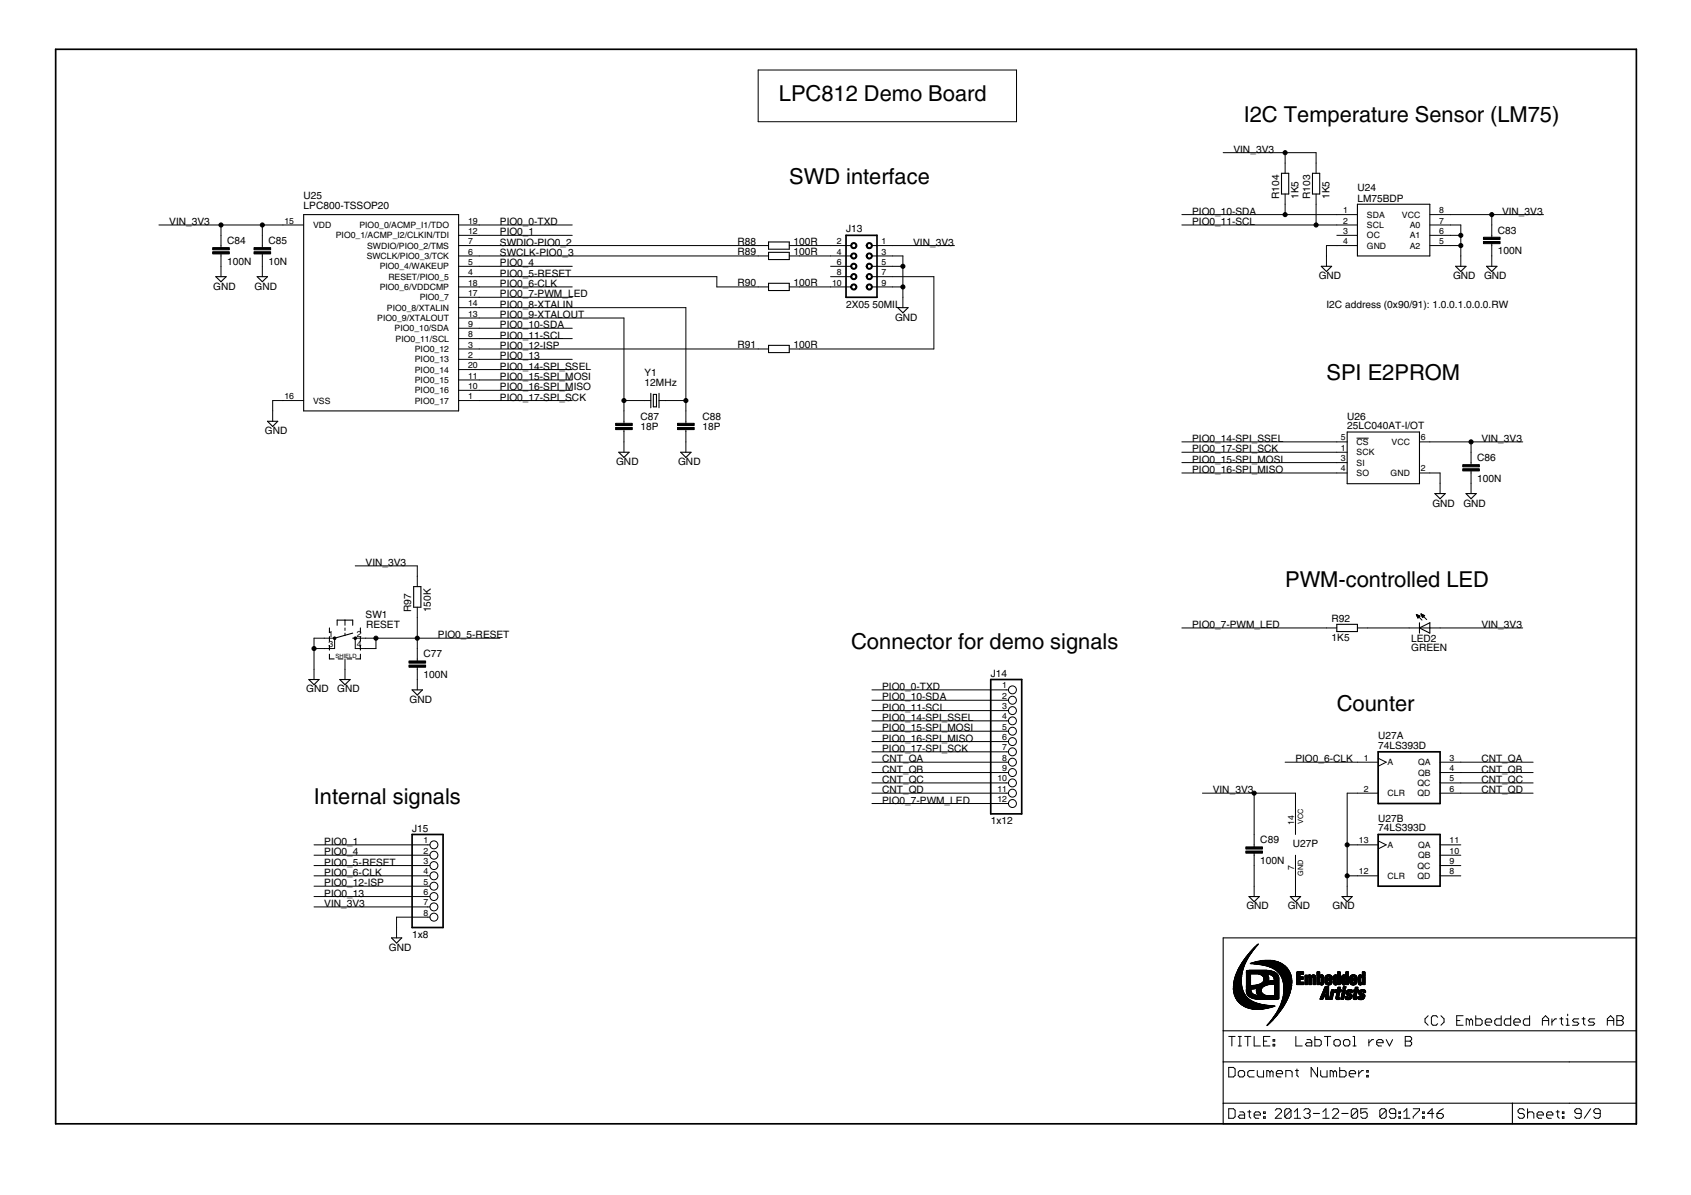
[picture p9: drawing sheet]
<svg xmlns="http://www.w3.org/2000/svg" width="297mm" height="210mm" viewBox="0 0 297 210" stroke-linecap="round" stroke-linejoin="round" font-family="sans-serif">
<defs><g id="words">
<g font-size="4.4">
<text x="136.8" y="17.7">LPC812 Demo Board</text>
<text x="218.5" y="21.4">I2C Temperature Sensor (LM75)</text>
<text x="138.6" y="32.3">SWD interface</text>
<text x="233" y="66.7">SPI E2PROM</text>
<text x="225.7" y="103">PWM-controlled LED</text>
<text x="149.5" y="113.9">Connector for demo signals</text>
<text x="234.8" y="124.8">Counter</text>
<text x="55.1" y="141.1">Internal signals</text>
</g>
<g font-size="2.1">
<text x="216.7" y="26.8">VIN_3V3</text>
<text x="53.3" y="35">U25</text>
<text x="224.7" y="35" transform="rotate(-90 224.7 35)">R104</text>
<text x="228.1" y="35" transform="rotate(-90 228.1 35)">1K5</text>
<text x="230.1" y="35" transform="rotate(-90 230.1 35)">R103</text>
<text x="233.5" y="35" transform="rotate(-90 233.5 35)">1K5</text>
<text x="238.4" y="35.4">LM75BDP</text>
<text x="238.4" y="33.6">U24</text>
<text x="29.7" y="39.5">VIN_3V3</text>
<text x="53.3" y="36.8">LPC800-TSSOP20</text>
<text x="87.8" y="41.3">PIO0_1</text>
<text x="87.8" y="39.5">PIO0_0-TXD</text>
<text x="148.6" y="40.8">J13</text>
<text x="209.4" y="37.7">PIO0_10-SDA</text>
<text x="209.4" y="39.5">PIO0_11-SCL</text>
<text x="263.1" y="41.1">C83</text>
<text x="263.9" y="37.7">VIN_3V3</text>
<text x="39.9" y="46.5">100N</text>
<text x="39.9" y="42.9">C84</text>
<text x="47.2" y="46.5">10N</text>
<text x="47.2" y="42.9">C85</text>
<text x="87.8" y="45">SWCLK-PIO0_3</text>
<text x="87.8" y="43.1">SWDIO-PIO0_2</text>
<text x="87.8" y="46.8">PIO0_4</text>
<text x="129.6" y="44.8">R89</text>
<text x="129.6" y="43">R88</text>
<text x="139.4" y="44.8">100R</text>
<text x="139.4" y="43">100R</text>
<text x="160.4" y="43.1">VIN_3V3</text>
<text x="263.1" y="44.7">100N</text>
<text x="37.5" y="50.9">GND</text>
<text x="44.7" y="50.9">GND</text>
<text x="87.8" y="50.4">PIO0_6-CLK</text>
<text x="87.8" y="52.2">PIO0_7-PWM_LED</text>
<text x="87.8" y="48.6">PIO0_5-RESET</text>
<text x="129.6" y="50.2">R90</text>
<text x="139.4" y="50.2">100R</text>
<text x="231.6" y="49">GND</text>
<text x="255.2" y="49">GND</text>
<text x="260.7" y="49">GND</text>
<text x="87.8" y="54">PIO0_8-XTALIN</text>
<text x="87.8" y="55.8">PIO0_9-XTALOUT</text>
<text x="87.8" y="57.7">PIO0_10-SDA</text>
<text x="87.8" y="59.5">PIO0_11-SCL</text>
<text x="148.6" y="54">2X05</text>
<text x="153.3" y="54">50MIL</text>
<text x="157.2" y="56.3">GND</text>
<text x="233" y="54">I2C address (0x90/91): 1.0.0.1.0.0.0.RW</text>
<text x="87.8" y="61.3">PIO0_12-ISP</text>
<text x="87.8" y="63.1">PIO0_13</text>
<text x="87.8" y="64.9">PIO0_14-SPI_SSEL</text>
<text x="129.6" y="61.1">R91</text>
<text x="139.4" y="61.1">100R</text>
<text x="87.8" y="66.7">PIO0_15-SPI_MOSI</text>
<text x="87.8" y="70.4">PIO0_17-SPI_SCK</text>
<text x="87.8" y="68.6">PIO0_16-SPI_MISO</text>
<text x="113.2" y="67.8">12MHz</text>
<text x="113.2" y="66">Y1</text>
<text x="46.5" y="76.3">GND</text>
<text x="112.5" y="75.5">18P</text>
<text x="112.5" y="73.7">C87</text>
<text x="123.4" y="75.5">18P</text>
<text x="123.4" y="73.7">C88</text>
<text x="209.4" y="77.6">PIO0_14-SPI_SSEL</text>
<text x="236.6" y="75.3">25LC040AT-I/OT</text>
<text x="236.6" y="73.7">U26</text>
<text x="260.2" y="77.6">VIN_3V3</text>
<text x="108.2" y="81.7">GND</text>
<text x="119.1" y="81.7">GND</text>
<text x="209.4" y="81.3">PIO0_15-SPI_MOSI</text>
<text x="209.4" y="79.4">PIO0_17-SPI_SCK</text>
<text x="209.4" y="83.1">PIO0_16-SPI_MISO</text>
<text x="259.5" y="81">C86</text>
<text x="251.6" y="89">GND</text>
<text x="257.1" y="89">GND</text>
<text x="259.5" y="84.6">100N</text>
<text x="64.2" y="99.4">VIN_3V3</text>
<text x="72.2" y="107.6" transform="rotate(-90 72.2 107.6)">R97</text>
<text x="75.7" y="107.6" transform="rotate(-90 75.7 107.6)">150K</text>
<text x="64.2" y="108.5">SW1</text>
<text x="64.3" y="110.3">RESET</text>
<text x="76.9" y="112.1">PIO0_5-RESET</text>
<text x="209.4" y="110.3">PIO0_7-PWM_LED</text>
<text x="233.9" y="112.7">1K5</text>
<text x="233.9" y="109.2">R92</text>
<text x="247.9" y="112.8">LED2</text>
<text x="260.2" y="110.3">VIN_3V3</text>
<text x="74.4" y="119.1">100N</text>
<text x="74.4" y="115.5">C77</text>
<text x="174" y="118.9">J14</text>
<text x="247.9" y="114.4">GREEN</text>
<text x="53.8" y="121.6">GND</text>
<text x="59.2" y="121.6">GND</text>
<text x="71.9" y="123.4">GND</text>
<text x="155" y="123">PIO0_10-SDA</text>
<text x="155" y="124.8">PIO0_11-SCL</text>
<text x="155" y="121.2">PIO0_0-TXD</text>
<text x="155" y="126.6">PIO0_14-SPI_SSEL</text>
<text x="155" y="128.4">PIO0_15-SPI_MOSI</text>
<text x="155" y="130.3">PIO0_16-SPI_MISO</text>
<text x="242.1" y="131.5">74LS393D</text>
<text x="242.1" y="129.8">U27A</text>
<text x="155" y="132.1">PIO0_17-SPI_SCK</text>
<text x="155" y="133.9">CNT_QA</text>
<text x="155" y="135.7">CNT_QB</text>
<text x="155" y="137.5">CNT_QC</text>
<text x="227.6" y="133.9">PIO0_6-CLK</text>
<text x="260.2" y="133.9">CNT_QA</text>
<text x="260.2" y="135.7">CNT_QB</text>
<text x="260.2" y="137.5">CNT_QC</text>
<text x="155" y="141.1">PIO0_7-PWM_LED</text>
<text x="155" y="139.3">CNT_QD</text>
<text x="213" y="139.3">VIN_3V3</text>
<text x="260.2" y="139.3">CNT_QD</text>
<text x="57" y="148.4">PIO0_1</text>
<text x="72.4" y="146.1">J15</text>
<text x="174" y="144.8">1x12</text>
<text x="221.4" y="148.1">C89</text>
<text x="227.1" y="148.9">U27P</text>
<text x="242.1" y="146">74LS393D</text>
<text x="242.1" y="144.3">U27B</text>
<text x="57" y="153.8">PIO0_6-CLK</text>
<text x="57" y="155.7">PIO0_12-ISP</text>
<text x="57" y="152">PIO0_5-RESET</text>
<text x="57" y="150.2">PIO0_4</text>
<text x="221.4" y="151.8">100N</text>
<text x="57" y="157.5">PIO0_13</text>
<text x="57" y="159.3">VIN_3V3</text>
<text x="218.9" y="159.7">GND</text>
<text x="226.2" y="159.7">GND</text>
<text x="234" y="159.7">GND</text>
<text x="68.3" y="167">GND</text>
<text x="72.4" y="164.7">1x8</text>
</g>
<g font-size="1.8">
<text x="50" y="39.3">15</text>
<text x="55" y="40.1">VDD</text>
<text x="59" y="41.9">PIO0_1/ACMP_I2/CLKIN/TDI</text>
<text x="63.1" y="40.1">PIO0_0/ACMP_I1/TDO</text>
<text x="82.2" y="41.1">12</text>
<text x="82.2" y="39.3">19</text>
<text x="235.9" y="37.4">1</text>
<text x="235.9" y="39.3">2</text>
<text x="235.9" y="41.1">3</text>
<text x="240.1" y="38.2">SDA</text>
<text x="240.1" y="40.1">SCL</text>
<text x="240.1" y="41.9">OC</text>
<text x="246.3" y="38.2">VCC</text>
<text x="247.6" y="40.1">A0</text>
<text x="247.6" y="41.9">A1</text>
<text x="252.8" y="37.4">8</text>
<text x="252.8" y="39.3">7</text>
<text x="252.8" y="41.1">6</text>
<text x="64.4" y="45.5">SWCLK/PIO0_3/TCK</text>
<text x="64.5" y="43.7">SWDIO/PIO0_2/TMS</text>
<text x="66.7" y="47.3">PIO0_4/WAKEUP</text>
<text x="82.2" y="44.7">6</text>
<text x="82.2" y="42.9">7</text>
<text x="82.2" y="46.5">5</text>
<text x="147" y="46.5">6</text>
<text x="147" y="44.7">4</text>
<text x="147" y="42.9">2</text>
<text x="154.8" y="46.5">5</text>
<text x="154.8" y="44.7">3</text>
<text x="154.8" y="42.9">1</text>
<text x="235.9" y="42.9">4</text>
<text x="240.1" y="43.7">GND</text>
<text x="247.6" y="43.7">A2</text>
<text x="252.8" y="42.9">5</text>
<text x="66.7" y="50.9">PIO0_6/VDDCMP</text>
<text x="68.2" y="49.1">RESET/PIO0_5</text>
<text x="73.7" y="52.8">PIO0_7</text>
<text x="82.2" y="48.3">4</text>
<text x="82.2" y="53.8">14</text>
<text x="82.2" y="52">17</text>
<text x="82.2" y="50.2">18</text>
<text x="146.2" y="50.2">10</text>
<text x="147" y="48.3">8</text>
<text x="154.8" y="50.2">9</text>
<text x="154.8" y="48.3">7</text>
<text x="66.3" y="56.4">PIO0_9/XTALOUT</text>
<text x="68" y="54.6">PIO0_8/XTALIN</text>
<text x="69.3" y="58.2">PIO0_10/SDA</text>
<text x="82.2" y="59.2">8</text>
<text x="82.2" y="57.4">9</text>
<text x="82.2" y="55.6">13</text>
<text x="69.5" y="60">PIO0_11/SCL</text>
<text x="72.9" y="63.6">PIO0_13</text>
<text x="72.9" y="61.8">PIO0_12</text>
<text x="72.9" y="65.5">PIO0_14</text>
<text x="82.2" y="62.9">2</text>
<text x="82.2" y="61">3</text>
<text x="82.2" y="64.7">20</text>
<text x="50" y="70.1">16</text>
<text x="55" y="70.9">VSS</text>
<text x="72.9" y="70.9">PIO0_17</text>
<text x="72.9" y="69.1">PIO0_16</text>
<text x="72.9" y="67.3">PIO0_15</text>
<text x="82.2" y="70.1">1</text>
<text x="82.2" y="68.3">10</text>
<text x="82.2" y="66.5">11</text>
<text x="235.5" y="77.4">5</text>
<text x="249.6" y="77.4">6</text>
<text x="235.5" y="82.8">4</text>
<text x="235.5" y="79.2">1</text>
<text x="235.5" y="81">3</text>
<text x="238.3" y="78.2">CS</text>
<text x="238.3" y="83.6">SO</text>
<text x="238.3" y="80">SCK</text>
<text x="238.3" y="81.8">SI</text>
<text x="244.3" y="83.6">GND</text>
<text x="244.5" y="78.2">VCC</text>
<text x="249.6" y="82.8">2</text>
<text x="57.7" y="111.9">1</text>
<text x="57.7" y="113.7">3</text>
<text x="62.7" y="111.9">2</text>
<text x="62.7" y="113.7">4</text>
<text x="176" y="120.9">1</text>
<text x="176" y="122.7">2</text>
<text x="176" y="124.6">3</text>
<text x="176" y="126.4">4</text>
<text x="176" y="128.2">5</text>
<text x="176" y="130">6</text>
<text x="176" y="131.8">7</text>
<text x="175.2" y="137.3">10</text>
<text x="176" y="133.6">8</text>
<text x="176" y="135.4">9</text>
<text x="239.6" y="133.6">1</text>
<text x="243.7" y="134.4">A</text>
<text x="249.1" y="134.4">QA</text>
<text x="249.1" y="136.2">QB</text>
<text x="254.6" y="133.6">3</text>
<text x="254.6" y="135.4">4</text>
<text x="254.6" y="137.3">5</text>
<text x="175.2" y="139.1">11</text>
<text x="175.2" y="140.9">12</text>
<text x="239.6" y="139.1">2</text>
<text x="243.7" y="139.9">CLR</text>
<text x="249" y="138">QC</text>
<text x="249" y="139.9">QD</text>
<text x="254.6" y="139.1">6</text>
<text x="74.4" y="148.1">1</text>
<text x="74.4" y="150">2</text>
<text x="227.3" y="144.9" transform="rotate(-90 227.3 144.9)">14</text>
<text x="238.7" y="148.1">13</text>
<text x="243.7" y="148.9">A</text>
<text x="249.1" y="148.9">QA</text>
<text x="254.6" y="148.1">11</text>
<text x="254.6" y="150">10</text>
<text x="74.4" y="151.8">3</text>
<text x="74.4" y="153.6">4</text>
<text x="74.4" y="155.4">5</text>
<text x="227.3" y="152.7" transform="rotate(-90 227.3 152.7)">7</text>
<text x="238.7" y="153.6">12</text>
<text x="243.7" y="154.4">CLR</text>
<text x="249" y="152.6">QC</text>
<text x="249" y="154.4">QD</text>
<text x="249.1" y="150.8">QB</text>
<text x="254.6" y="151.8">9</text>
<text x="254.6" y="153.6">8</text>
<text x="74.4" y="157.2">6</text>
<text x="74.4" y="159">7</text>
<text x="74.4" y="160.9">8</text>
</g>
<g font-size="1.5">
<text x="228.9" y="144.8" transform="rotate(-90 228.9 144.8)">VCC</text>
<text x="228.9" y="153.8" transform="rotate(-90 228.9 153.8)">GND</text>
</g>
<text font-size="1.2" x="59" y="115.6">SHIELD</text>
</g></defs>
<g fill="#000" stroke="#000" stroke-width=".18">
<path d="M133.2 12.3h45.4zM178.6 12.3v9.1zM27.9 39.5h10.9zM38.8 39.5h7.3zM46.1 39.5h3.6zM49.7 39.5h3.6zM80.6 39.5h3.6zM84.2 39.5h16.3zM133.2 12.3v9.1zM133.2 21.4h45.4zM214.9 26.8h10.8zM225.7 28.6v1.8z"/>
<path d="M225.7 34.1v1.8zM207.6 37.7h18.1zM225.7 35.9v1.8zM225.7 26.8v1.8zM225.7 26.8h5.5zM231.2 28.6v1.8zM231.2 34.1v1.8zM207.6 39.5h23.6zM231.2 35.9v3.6zM231.2 26.8v1.8zM234.8 37.7h3.6zM234.8 39.5h3.6z"/>
<path d="M225.7 37.7h9.1zM231.2 39.5h3.6zM251.2 37.7h3.6zM251.2 39.5h3.6zM254.8 39.5h1.8zM254.8 37.7h7.2zM256.6 39.5v1.8zM262 39.5v1.8zM262 37.7v1.8zM262 37.7h9.1zM38.8 41.3v1.8zM38.8 45v1.8z"/>
<path d="M38.8 43.1v.4zM38.8 44.6v.4zM38.8 46.8v1.8zM38.8 39.5v1.8zM46.1 41.3v1.8zM46.1 45v1.8zM46.1 43.1v.4zM46.1 44.6v.4zM46.1 46.8v1.8zM46.1 39.5v1.8zM80.6 48.6h3.6zM80.6 41.3h3.6z"/>
<path d="M80.6 45h3.6zM80.6 43.1h3.6zM80.6 59.5h3.6zM80.6 57.7h3.6zM80.6 55.9h3.6zM80.6 54h3.6zM80.6 52.2h3.6zM80.6 50.4h3.6zM80.6 46.8h3.6zM84.2 50.4h16.3zM84.2 52.2h16.3zM84.2 54h36.3z"/>
<path d="M84.2 55.9h25.4zM84.2 57.7h16.3zM84.2 59.5h16.3zM84.2 46.8h16.3zM84.2 41.3h16.3zM109.6 55.9v14.5zM120.5 54v16.4zM84.2 48.6h41.7zM125.9 48.6v1.8zM125.9 50.4h7.3zM133.2 45h1.8zM133.2 50.4h1.8z"/>
<path d="M133.2 43.1h1.8zM84.2 45h49zM84.2 43.1h49zM138.6 45h1.8zM138.6 50.4h1.8zM138.6 43.1h1.8zM140.4 50.4h5.5zM145.9 50.4h3.6zM145.9 48.6h3.6zM145.9 46.8h3.6zM145.9 45h3.6zM145.9 43.1h3.6z"/>
<path d="M140.4 43.1h5.5zM140.4 45h5.5zM153.2 50.4h3.6zM153.2 48.6h3.6zM153.2 46.8h3.6zM153.2 45h3.6zM153.2 43.1h3.6zM156.8 50.4h1.8zM156.8 46.8h1.8zM156.8 45h1.8zM156.8 43.1h10.9zM156.8 48.6h7.2z"/>
<path d="M158.6 52.2v1.8zM158.6 46.8v3.6zM158.6 50.4v1.8zM158.6 45v1.8zM164 48.6v12.7zM233 45v1.8zM233 43.1v1.9zM233 43.1h1.8zM234.8 43.1h3.6zM234.8 41.3h3.6zM251.2 43.1h3.6zM251.2 41.3h3.6z"/>
<path d="M254.8 41.3h1.8zM254.8 43.1h1.8zM256.6 45v1.8zM256.6 41.3v1.8zM256.6 43.1v1.9zM262 43.1v1.9zM262 41.3v.4zM262 42.8v.3zM262 45v1.8zM47.9 72.2v1.8zM47.9 70.4v1.8zM49.7 70.4h3.6z"/>
<path d="M47.9 70.4h1.8zM80.6 70.4h3.6zM80.6 63.1h3.6zM80.6 61.3h3.6zM80.6 68.6h3.6zM80.6 66.7h3.6zM80.6 64.9h3.6zM84.2 61.3h49zM84.2 64.9h16.3zM84.2 68.6h16.3zM84.2 63.1h16.3zM84.2 66.7h16.3z"/>
<path d="M84.2 70.4h16.3zM109.6 72.2v1.8zM109.6 75.8v1.8zM109.6 74v.4zM109.6 75.5v.3zM109.6 77.6v1.8zM109.6 70.4v1.8zM113.2 70.4h1.1zM109.6 70.4h3.6zM115.8 70.4h1.1zM116.9 70.4h3.6zM120.5 72.2v1.8z"/>
<path d="M120.5 75.8v1.8zM120.5 74v.4zM120.5 75.5v.3zM120.5 77.6v1.8zM120.5 70.4v1.8zM133.2 61.3h1.8zM138.6 61.3h1.8zM140.4 61.3h23.6zM234.8 77.6h1.8zM234.8 79.4h1.8zM207.6 77.6h27.2zM207.6 79.4h27.2z"/>
<path d="M238.3 77h2.1zM249.3 77.6h1.9zM258.4 79.4v1.9zM258.4 77.6v1.8zM251.2 77.6h7.2zM258.4 77.6h9.1zM62.4 99.4h10.9zM234.8 83.1h1.8zM234.8 81.3h1.8zM207.6 81.3h27.2zM207.6 83.1h27.2zM249.3 83.1h1.9z"/>
<path d="M251.2 83.1h1.8zM253 84.9v1.8zM253 83.1v1.8zM258.4 83.1v1.8zM258.4 81.3v.3zM258.4 82.7v.4zM258.4 84.9v1.8zM55.2 117.6v1.8zM55.2 113.9v3.7zM55.2 112.1v1.8zM55.2 112.1h1.8zM57 112.1h1.8z"/>
<path d="M57 113.9h1.8zM55.2 113.9h1.8zM58.8 112.1v1.8zM60.6 110.3v.4zM60.6 111.2v.5zM60.6 108.9v.9zM60.6 115.7v1.9zM60.6 117.6v1.8zM62.4 112.1v1.8zM62.4 112.1h1.8zM62.4 113.9h1.8zM64.2 112.1h1.8z"/>
<path d="M64.2 113.9h1.8zM66 112.1v1.8zM66 112.1h7.3zM73.3 101.2v1.8zM73.3 106.7v1.8zM73.3 113.9v1.8zM73.3 117.6v1.8zM73.3 115.7v.4zM73.3 117.2v.4zM73.3 119.4v1.8zM73.3 112.1h14.5zM73.3 108.5v3.6z"/>
<path d="M73.3 112.1v1.8zM73.3 99.4v1.8zM233 110.3h1.8zM207.6 110.3h25.4zM238.4 110.3h1.9zM240.3 110.3h7.2zM247.5 110.3h1.8zM248.8 107.9l.6 .3zM248.8 108.1h.3zM248.9 108.1h.3zM248.9 108.2h.5zM248.9 108.3h.5z"/>
<path d="M249 108.4h.3zM249 108.4h.2zM248.8 107.9l.3 .7zM249.4 108.2l-.3 .4zM249.6 107.8l.7 .3zM249.7 108h.2zM249.7 108.1h.4zM249.7 108.1h.5zM249.8 108.2h.4zM248.8 107.9l1 1zM249.8 108.3h.3zM249.8 108.4h.2z"/>
<path d="M249.6 107.8l.3 .7zM250.3 108.1l-.4 .4zM249.6 107.8l1 1zM249.3 110.3h1.9zM251.2 110.3h1.8zM253 110.3h14.5zM153.2 123h23.5zM153.2 124.8h23.5zM153.2 126.6h23.5zM153.2 130.3h23.5zM153.2 135.7h23.5zM153.2 139.3h23.5z"/>
<path d="M153.2 121.2h23.5zM176.7 121.2h.4zM176.7 123h.4zM176.7 124.8h.4zM176.7 126.6h.4zM176.7 128.4h.4zM176.7 130.3h.4zM176.7 132.1h.4zM176.7 133.9h.4zM176.7 135.7h.4zM176.7 137.5h.4zM176.7 139.3h.4z"/>
<path d="M153.2 128.4h23.5zM153.2 132.1h23.5zM153.2 133.9h23.5zM153.2 137.5h23.5zM220.3 139.3v7.3zM211.2 139.3h9.1zM227.6 139.3v1.8zM220.3 139.3h7.3zM236.6 139.3v9.1zM238.4 133.9h3.7zM238.4 139.3h3.7zM225.7 133.9h12.7z"/>
<path d="M236.6 139.3h1.8zM242.1 133.2l1.4 .7zM242.1 134.6l1.4-.7zM253 133.9h3.6zM253 135.7h3.6zM253 137.5h3.6zM253 139.3h3.6zM256.6 135.7h12.7zM256.6 139.3h12.7zM256.6 133.9h12.7zM256.6 137.5h12.7zM55.2 153.8h19.9z"/>
<path d="M55.2 150.2h19.9zM75.1 148.4h.4zM75.1 150.2h.4zM75.1 152h.4zM75.1 153.8h.4zM75.1 155.7h.4zM75.1 157.5h.4zM75.1 159.3h.4zM55.2 148.4h19.9zM55.2 155.7h19.9zM55.2 157.5h19.9zM55.2 152h19.9z"/>
<path d="M55.2 159.3h19.9zM153.2 141.1h23.5zM176.7 141.1h.4zM220.3 146.6v1.8zM220.3 150.2v1.8zM220.3 148.4v.4zM220.3 149.9v.3zM220.3 155.7v1.8zM220.3 152v3.7zM227.6 155.7v1.8zM227.6 150.2v5.5zM227.6 141.1v5.5z"/>
<path d="M236.6 155.7v1.8zM236.6 148.4v5.4zM236.6 153.8v1.9zM238.4 148.4h3.7zM238.4 153.8h3.7zM236.6 153.8h1.8zM236.6 148.4h1.8zM242.1 147.7l1.4 .7zM242.1 149.1l1.4-.7zM253 148.4h3.6zM253 150.2h3.6zM253 152h3.6z"/>
<path d="M253 153.8h3.6zM69.7 162.9v1.8zM69.7 161.1v1.8zM75.1 161.1h.4zM69.7 161.1h5.4zM250.3 179v.5zM250.3 179l.6-.6zM251.4 178.7v1.1zM251.4 179.8l.3 .3zM251.4 178.7l.3-.3zM251.7 178.4h.6zM252.3 178.4l.2 .3z"/>
<path d="M253.7 179v.5zM253.1 178.4l.6 .6zM255.9 178.4v1.7zM255.9 179.3h.6zM255.9 178.4h1.1zM257.6 179h.2zM257.8 179l.3 .3zM258.1 179.3v.8zM258.1 179.3l.3-.3zM258.4 179l.3 .3zM258.7 179.3v.8zM259.2 178.4v1.7z"/>
<path d="M259.2 179h.9zM260.3 179.3v.5zM260.1 179l.2 .3zM260.9 179.3v.5zM261.2 179l-.3 .3zM261.2 179h.5zM261.7 179l.3 .3zM262 179.3v.2zM260.9 179.5h1.1zM262.6 179.3v.5zM262.8 179l-.2 .3zM262.8 179h.9z"/>
<path d="M263.7 178.4v1.7zM264.2 179.3v.5zM264.5 179l-.3 .3zM264.5 179h.9zM265.4 178.4v1.7zM265.9 179.3v.5zM266.2 179l-.3 .3zM266.2 179h.5zM266.7 179l.3 .3zM267 179.3v.2zM265.9 179.5h1.1zM267.6 179.3v.5z"/>
<path d="M267.9 179l-.3 .3zM267.9 179h.8zM268.7 178.4v1.7zM270.9 179l.6-.6zM270.9 179.3h1.1zM271.5 178.4l.5 .6zM272 179v1.1zM273.2 179l-.6 .5zM273.2 179h.2zM274 179h.6zM274.3 178.7v1.1zM274.3 179.8l.3 .3z"/>
<path d="M275.1 179h.3zM275.4 179v1.1zM275.4 178.1v.3zM276.5 179l-.3 .3zM276.2 179.3l.3 .2zM276.5 179h.8zM276.5 179.5h.6zM277.1 179.5l.2 .3zM277.9 179h.5zM278.2 178.7v1.1zM278.2 179.8l.2 .3zM279.3 179l-.3 .3z"/>
<path d="M279 179.3l.3 .2zM279.3 179h.8zM279.3 179.5h.5zM279.8 179.5l.3 .3zM282.3 179l.6-.6zM282.3 179.3h1.2zM282.9 178.4l.6 .6zM283.5 179v1.1zM284 178.4h.9zM284 179.3h.9zM284.9 178.4l.2 .3zM284.9 179.3l.2 .2z"/>
<path d="M285.1 178.7v.3zM285.1 179l-.2 .3zM285.1 179.5v.3zM285.1 179.8l-.2 .3zM215.8 194.8v1.6zM215.8 196.4h.9zM215.8 182.1h1.2zM215.8 187.5v1.7zM215.8 189.2h.9zM216.4 182.1v1.6zM216.7 196.4l.3-.2zM215.8 194.8h.9z"/>
<path d="M216.7 189.2l.3-.3zM215.8 187.5h.9zM217 195v1.2zM216.7 194.8l.3 .2zM217 187.8v1.1zM216.7 187.5l.3 .3zM217.8 195.9l-.3 .3zM217.5 183.7h.6zM217.5 182.1h.6zM217.5 188.3v.6zM217.5 188.9l.3 .3zM217.8 195.3h.5z"/>
<path d="M217.5 196.2l.3 .2zM217.8 195.9h.8zM217.8 182.1v1.6zM217.8 189.2h.5zM217.8 188l-.3 .3zM218.3 195.3l.3 .3zM218.3 189.2l.3-.3zM217.8 188h.5zM218.6 195.6v.8zM217.8 196.4h.8zM218.6 182.1h1.1zM218.6 188.3v.6z"/>
<path d="M218.3 188l.3 .3zM219.2 195.3h.5zM219.2 182.1v1.6zM219.2 188.3v.6zM219.2 188.9l.3 .3zM219.5 195v1.2zM219.5 196.2l.2 .2zM219.5 188l-.3 .3zM219.5 189.2h.8zM220.3 195.6v.6zM220.3 195.6l.3-.3zM220.3 182.1v1.6z"/>
<path d="M220.3 183.7h1.1zM219.5 188h.8zM220.3 196.2l.3 .2zM220.6 195.3h.5zM220.9 188v.9zM220.9 188.9l.2 .3zM220.6 196.4h.5zM221.1 195.3l.3 .3zM221.1 189.2h.9zM221.4 195.6v.3zM220.3 195.9h1.1zM222 195.3h.2z"/>
<path d="M222 195.3v.3zM222 196.2h.2zM222 196.2v.2zM222 182.1v1.6zM222 183.7h1.1zM222 182.9h.5zM222 188v1.2zM222.2 195.3v.3zM222 195.6h.2zM222.2 196.2v.2zM222 196.4h.2zM222.5 188v1.2z"/>
<path d="M222.5 188h.3zM222.8 188l.3 .3zM222 182.1h1.1zM223.1 188.3v.9zM223.1 188.3l.3-.3zM223.4 188l.2 .3zM223.6 182.6h.3zM223.6 182.6v.3zM223.6 183.4h.3zM223.6 183.4v.3zM223.6 188.3v.9zM223.9 182.6v.3z"/>
<path d="M223.6 182.9h.3zM223.9 183.4v.3zM223.6 183.7h.3zM225.1 195.3l-1.1 1.1zM224.2 188.3v.6zM224.2 188.3l.3-.3zM224.3 194.8l-.3 .2zM224.2 188.9l.3 .3zM224.5 188h.5zM224.3 194.8h.5zM224.5 189.2h.5zM225 188l.3 .3z"/>
<path d="M224 196.4h1.1zM225.1 195v.3zM224.8 194.8l.3 .2zM225.3 188.3v.3zM224.2 188.6h1.1zM225.7 195v1.2zM225.7 195l.3-.2zM226.8 195l-1.1 1.2zM225.9 188v1.2zM225.9 188h.8zM226 194.8h.5zM225.7 196.2l.3 .2z"/>
<path d="M226.5 194.8l.3 .2zM226 196.4h.5zM226.7 188l.3 .3zM226.8 195v1.2zM226.8 196.2l-.3 .2zM227 188.3v.9zM227.4 195.3l.5-.5zM227.4 196.4h1.1zM227.5 188h.6zM227.6 182.1v1.6zM227.6 183.7h1.1zM227.8 187.8v1.1z"/>
<path d="M227.8 188.9l.3 .3zM227.9 194.8v1.6zM229 195l.3-.2zM229.3 194.8h.5zM229 196.2l.3 .2zM229.3 183.4l.3-.2zM229.6 182.6h.5zM229.3 183.4l.3 .3zM229.6 183.2h.8zM229.8 194.8l.3 .2zM229.6 195.6h.2zM229.8 195.6l.3 .3z"/>
<path d="M229.3 196.4h.5zM230.1 195v.3zM230.1 195.3l-.3 .3zM230.1 195.9v.3zM230.1 196.2l-.3 .2zM230.1 182.6l.3 .3zM230.3 187.5v1.7zM230.3 187.5l1.1 1.7zM230.4 182.9v.8zM229.6 183.7h.8zM230.7 195.6h1.1zM231 182.1v1.6z"/>
<path d="M231 183.7h.8zM231.4 187.5v1.7zM232.1 183.4l-.3 .3zM231 182.6h.8zM232 188v.9zM232 188.9l.3 .3zM232.1 182.9v.5zM231.8 182.6l.3 .3zM232.3 189.2h.8zM232.4 195.3l.5-.5zM232.4 196.4h1.1zM232.6 182.1h1.2z"/>
<path d="M232.9 194.8v1.6zM233.1 188v1.2zM233.2 182.1v1.6zM233.7 188v1.2zM233.7 188h.2zM233.9 188l.3 .3zM235.1 195.3l-1.1 1.1zM234.2 188.3v.9zM234.2 188.3l.3-.3zM234.3 194.8l-.3 .2zM234.3 182.9v.5zM234.3 183.4l.3 .3z"/>
<path d="M234.5 188l.3 .3zM234.6 183.7h.6zM234.6 182.6l-.3 .3zM234.8 188.3v.9zM234.3 194.8h.6zM234 196.4h1.1zM235.1 195v.3zM234.9 194.8l.2 .2zM235.4 183.4l-.2 .3zM234.6 182.6h.6zM235.3 187.5v1.7zM235.3 189.2h.9z"/>
<path d="M235.4 182.9v.5zM235.2 182.6l.2 .3zM235.7 195.6h1.1zM236 182.9v.5zM236 183.4l.3 .3zM236.2 189.2l.3-.3zM235.3 188h.9zM236.3 183.7h.5zM236.3 182.6l-.3 .3zM236.5 188.3v.6zM236.2 188l.3 .3zM237.1 183.4l-.3 .3z"/>
<path d="M236.3 182.6h.5zM237 188.3v.6zM237.3 188l-.3 .3zM237.1 182.9v.5zM236.8 182.6l.3 .3zM237 188.9l.3 .3zM237.3 188h.5zM237.4 195v1.2zM237.4 195l.3-.2zM237.4 196.2l1.1-1.2zM237.7 194.8h.5zM237.4 196.2l.3 .2z"/>
<path d="M237.7 182.1h.2zM237.7 183.7h.5zM237.3 189.2h.5zM237.8 188l.3 .3zM237.9 182.1v1.6zM238.1 188.3v.3zM237 188.6h1.1zM238.2 194.8l.3 .2zM237.7 196.4h.5zM238.5 195v1.2zM238.5 196.2l-.3 .2zM238.7 188v1.2z"/>
<path d="M238.7 188.6l.5-.6zM239 194.8v.8zM239 195.6l.6-.3zM239.2 188h.3zM239 196.2l.3 .2zM239.6 195.3h.3zM239.9 195.3l.3 .3zM239.3 196.4h.6zM240.1 188h.2zM240.1 188v.3zM240.1 188.9h.2zM240.1 188.9v.3z"/>
<path d="M239 194.8h1.2zM240.2 195.6v.6zM240.2 196.2l-.3 .2zM240.3 188v.3zM240.1 188.3h.2zM240.3 188.9v.3zM240.1 189.2h.2zM240.5 182.6v1.1zM240.5 183.2l.5-.6zM241 182.6h.3zM241.8 182.9v.5zM241.8 182.9l.3-.3z"/>
<path d="M241.8 183.4l.3 .3zM242.1 182.6h.6zM242.4 195v1.2zM242.4 195l.3-.2zM242.4 196.2l1.1-1.2zM242.7 194.8h.5zM242.4 196.2l.3 .2zM242.1 183.7h.6zM242.7 182.6l.3 .3zM243 182.9v.3zM241.8 183.2h1.2zM243.2 194.8l.3 .2z"/>
<path d="M242.7 196.4h.5zM243.5 195v1.2zM243.5 196.2l-.3 .2zM243.5 182.6l.6 1.1zM244.1 196.2l.2 .2zM244.1 195v.3zM244.1 195.3l.2 .3zM244.6 182.6l-.5 1.1zM244.3 196.4h.6zM244.1 195l.2-.2zM244.3 195.6h.9zM244.9 196.4l.3-.2z"/>
<path d="M244.3 194.8h.6zM245.2 195v1.2zM244.9 194.8l.3 .2zM245.7 195.3h.3zM245.7 195.3v.3zM245.7 196.2h.3zM245.7 196.2v.2zM246 195.3v.3zM245.7 195.6h.3zM246 196.2v.2zM245.7 196.4h.3zM246.6 195.3l.5-.5z"/>
<path d="M246.6 196.4h1.1zM246.8 182.1v1.6zM246.8 182.1h.9zM246.8 182.9h.9zM247.1 194.8v1.6zM247.7 182.1l.3 .2zM247.7 182.9l.3 .3zM246.8 183.7h.9zM248 182.3v.3zM248 182.6l-.3 .3zM248 183.2v.2zM248 183.4l-.3 .3z"/>
<path d="M248.2 194.8h1.1zM248.2 196.2v.2zM249.3 194.8v.2zM249.3 195l-1.1 1.2zM249.9 195.3h.3zM249.9 195.3v.3zM249.9 196.2h.3zM249.9 196.2v.2zM250.2 195.3v.3zM249.9 195.6h.3zM250.2 196.2v.2zM249.9 196.4h.3z"/>
<path d="M250.7 195.6h1.2zM250.3 179.5l.6 .6zM251.6 194.8v1.6zM251.6 194.8l-.9 .8zM251.7 180.1h.6zM252.5 179.8l-.2 .3zM252.4 195.6v.6zM252.4 196.2l.3 .2zM252.7 196.4h.5zM253 195l-.6 .6zM253.1 180.1l.6-.6zM253.2 196.4l.3-.2z"/>
<path d="M252.4 195.6h.8zM253 195l.5-.2zM253.5 195.9v.3zM253.2 195.6l.3 .3zM255.9 180.1h1.1zM257.6 179v1.1zM259.2 180.1h.9zM260.1 180.1l.2-.3zM260.9 179.8l.3 .3zM261.2 180.1h.5zM262.6 179.8l.2 .3zM262.8 180.1h.9z"/>
<path d="M264.2 179.8l.3 .3zM264.5 180.1h.9zM265.9 179.8l.3 .3zM266.7 195v.3zM266.7 195.3l.2 .3zM266.2 180.1h.5zM266.9 194.8l-.2 .2zM266.9 195.6h.6zM266.7 196.2l.2 .2zM266.9 194.8h.6zM267.5 195.6l.3 .3zM266.9 196.4h.6z"/>
<path d="M267.5 194.8l.3 .2zM267.8 195.9v.3zM267.8 196.2l-.3 .2zM267.6 179.8l.3 .3zM268.3 194.8v1.6zM268.3 195.6l.3-.3zM268.6 195.3h.6zM267.9 180.1h.8zM269.2 195.3l.2 .3zM269.4 195.6v.8zM270 195.6v.6zM270 195.6l.3-.3z"/>
<path d="M270 196.2l.3 .2zM270.3 195.3h.5zM270.3 196.4h.5zM270.8 195.3l.3 .3zM270.9 179v1.1zM271.1 195.6v.3zM270 195.9h1.1zM271.7 195.6v.6zM271.7 195.6l.2-.3zM271.7 196.2l.2 .2zM271.9 195.3h.6zM271.9 196.4h.6z"/>
<path d="M272.5 195.3l.3 .3zM272.6 179v1.1zM272.8 195.6v.3zM271.7 195.9h1.1zM273.3 195.3h.6zM273.6 195v1.2zM273.6 196.2l.3 .2zM274.4 195.3h.3zM274.4 195.3v.3zM274.4 196.2h.3zM274.4 196.2v.2zM274.7 195.3v.3z"/>
<path d="M274.4 195.6h.3zM274.7 196.2v.2zM274.4 196.4h.3zM275.1 180.1h.6zM276.2 180.1h.9zM276.6 196.2l.3 .2zM276.6 195v.3zM276.6 195.3l.3 .3zM276.9 196.4h.6zM276.9 194.8l-.3 .2zM276.9 195.6h.8zM277.1 180.1l.2-.3z"/>
<path d="M277.5 196.4l.2-.2zM276.9 194.8h.6zM277.7 195v1.2zM277.5 194.8l.2 .2zM279.4 194.8l-1.1 1.6zM279 180.1h.8zM279.8 180.1l.3-.3zM280 196.2l.2 .2zM280 195v.3zM280 195.3l.2 .3zM280.2 196.4h.6zM280.2 194.8l-.2 .2z"/>
<path d="M280.2 195.6h.9zM280.8 196.4l.3-.2zM280.2 194.8h.6zM281.1 195v1.2zM280.8 194.8l.3 .2zM282.3 179v1.1zM284 178.4v1.7zM284 180.1h.9z"/>
<path d="M149.6 46.4a.55 .55 0 0 1 .9 .1 .55 .55 0 0 1-.4 .8 .55 .55 0 0 1-.7-.5h.2a.36 .36 0 0 1 .5-.4 .36 .36 0 0 1 .1 .6 .36 .36 0 0 1-.6-.1v-.1h-.2z" fill-rule="evenodd"/>
<path d="M149.6 44.6a.55 .55 0 0 1 .9 .1 .55 .55 0 0 1-.4 .8 .55 .55 0 0 1-.7-.5h.2a.36 .36 0 0 1 .5-.4 .36 .36 0 0 1 .1 .6 .36 .36 0 0 1-.6-.1v-.1h-.2z" fill-rule="evenodd"/>
<path d="M149.6 42.7a.55 .55 0 0 1 .9 .2 .55 .55 0 0 1-.4 .8 .55 .55 0 0 1-.7-.6h.2a.36 .36 0 0 1 .5-.3 .36 .36 0 0 1 .1 .5 .36 .36 0 0 1-.6 0v-.2h-.2z" fill-rule="evenodd"/>
<path d="M149.6 48.2a.55 .55 0 0 1 .9 .1 .55 .55 0 0 1-.4 .8 .55 .55 0 0 1-.7-.5h.2a.36 .36 0 0 1 .5-.4 .36 .36 0 0 1 .1 .6 .36 .36 0 0 1-.6-.1v-.1h-.2z" fill-rule="evenodd"/>
<path d="M149.6 50a.55 .55 0 0 1 .9 .1 .55 .55 0 0 1-.4 .8 .55 .55 0 0 1-.7-.5h.2a.36 .36 0 0 1 .5-.4 .36 .36 0 0 1 .1 .6 .36 .36 0 0 1-.6-.1v-.1h-.2z" fill-rule="evenodd"/>
<path d="M152.3 46.4a.54 .54 0 0 1 .9 .1 .54 .54 0 0 1-.4 .8 .54 .54 0 0 1-.7-.5h.2a.37 .37 0 0 1 .6-.3 .37 .37 0 0 1 .1 .6 .37 .37 0 0 1-.6-.2l-.1-.1h-.2z" fill-rule="evenodd"/>
<path d="M152.3 44.6a.54 .54 0 0 1 .9 .1 .54 .54 0 0 1-.4 .8 .54 .54 0 0 1-.7-.5h.2a.37 .37 0 0 1 .6-.3 .37 .37 0 0 1 0 .6 .37 .37 0 0 1-.5-.2l-.1-.1h-.2z" fill-rule="evenodd"/>
<path d="M152.3 42.7a.55 .55 0 0 1 .9 .2 .55 .55 0 0 1-.4 .8 .55 .55 0 0 1-.7-.6h.2a.37 .37 0 0 1 .6-.3 .37 .37 0 0 1 0 .6 .37 .37 0 0 1-.5-.1l-.1-.2h-.2z" fill-rule="evenodd"/>
<path d="M152.3 48.2a.54 .54 0 0 1 .9 .2 .54 .54 0 0 1-.4 .7 .54 .54 0 0 1-.7-.5h.2a.37 .37 0 0 1 .6-.3 .37 .37 0 0 1 .1 .6 .37 .37 0 0 1-.6-.2l-.1-.1h-.2z" fill-rule="evenodd"/>
<path d="M152.3 50a.55 .55 0 0 1 .9 .2 .55 .55 0 0 1-.4 .7 .55 .55 0 0 1-.7-.5h.2a.37 .37 0 0 1 .6-.3 .37 .37 0 0 1 0 .6 .37 .37 0 0 1-.5-.2l-.1-.1h-.2z" fill-rule="evenodd"/>
<path d="M58.6 112h.3v.3h-.3z" fill-rule="evenodd"/>
<path d="M62.3 112h.3v.3h-.3z" fill-rule="evenodd"/>
<circle cx="38.8" cy="39.5" r=".36"/>
<circle cx="46.1" cy="39.5" r=".36"/>
<circle cx="225.7" cy="26.8" r=".36"/>
<circle cx="225.7" cy="37.7" r=".36"/>
<circle cx="231.2" cy="39.5" r=".36"/>
<circle cx="262" cy="37.7" r=".36"/>
<circle cx="158.6" cy="50.4" r=".36"/>
<circle cx="158.6" cy="46.8" r=".36"/>
<circle cx="256.6" cy="41.3" r=".36"/>
<circle cx="256.6" cy="43.1" r=".36"/>
<circle cx="109.6" cy="70.4" r=".36"/>
<circle cx="120.5" cy="70.4" r=".36"/>
<circle cx="258.4" cy="77.6" r=".36"/>
<circle cx="55.2" cy="113.9" r=".36"/>
<circle cx="66" cy="112.1" r=".36"/>
<circle cx="73.3" cy="112.1" r=".36"/>
<circle cx="220.3" cy="139.3" r=".36"/>
<circle cx="236.6" cy="148.4" r=".36"/>
<circle cx="236.6" cy="153.8" r=".36"/>
</g>
<g fill="#000" stroke="#000" stroke-width=".3">
<path d="M9.8 8.7v188.7zM9.8 8.7h277.6zM287.4 8.7v188.7zM148.6 52.2h5.5zM148.6 41.3v10.9zM154.1 41.3v10.9zM148.6 41.3h5.5zM174 119.4v23.6zM174 119.4h5.5zM242.1 132.1v9zM242.1 132.1h10.9zM72.4 146.6v16.3z"/>
<path d="M72.4 146.6h5.4zM174 143h5.5zM179.5 119.4v23.6zM242.1 141.1h10.9zM242.1 155.7h10.9zM242.1 146.6v9.1zM253 132.1v9zM253 146.6v9.1zM242.1 146.6h10.9zM72.4 162.9h5.4zM77.8 146.6v16.3zM9.8 197.4h277.6z"/>
</g>
<g fill="#000" stroke="#000" stroke-width=".19">
<path d="M53.3 37.7v34.5zM53.3 37.7h27.3zM225.1 30.4v3.7zM226.4 30.4v3.7zM225.1 30.4h1.3zM225.1 34.1h1.3zM230.5 30.4v3.7zM231.8 30.4v3.7zM230.5 30.4h1.3zM230.5 34.1h1.3zM238.4 35.9v9.1zM238.4 35.9h12.8z"/>
<path d="M37.9 48.6h1.8zM37.9 48.6l.9 .9zM38.8 49.5l.9-.9zM45.2 48.6h1.8zM45.2 48.6l.9 .9zM46.1 49.5l.9-.9zM135 45.6h3.6zM135 44.3v1.3zM135 51h3.6zM135 49.8v1.2zM135 43.8h3.6zM135 42.5v1.3z"/>
<path d="M135 44.3h3.6zM138.6 44.3v1.3zM135 49.8h3.6zM138.6 49.8v1.2zM135 42.5h3.6zM138.6 42.5v1.3zM157.7 54h1.8zM157.7 54l.9 .9zM159.5 54l-.9 .9zM232.1 46.8h1.8zM232.1 46.8l.9 .9zM233.9 46.8l-.9 .9z"/>
<path d="M238.4 45h12.8zM251.2 35.9v9.1zM255.7 46.8h1.8zM255.7 46.8l.9 .9zM257.5 46.8l-.9 .9zM261.1 46.8h1.9zM261.1 46.8l.9 .9zM263 46.8l-1 .9zM47 74h1.8zM47 74l.9 .9zM48.8 74l-.9 .9zM53.3 72.2h27.3z"/>
<path d="M80.6 37.7v34.5zM108.7 79.4h1.8zM110.5 79.4l-.9 .9zM114.3 69.1v2.5zM114.8 69.3v2.2zM114.8 71.5h.5zM115.3 69.3v2.2zM114.8 69.3h.5zM115.8 69.1v2.5zM119.6 79.4h1.8zM120.5 80.3l.9-.9zM135 61.9h3.6z"/>
<path d="M135 60.7v1.2zM135 60.7h3.6zM138.6 60.7v1.2zM236.6 75.9h12.7zM236.6 75.9v9.1zM249.3 75.9v9.1zM108.7 79.4l.9 .9zM119.6 79.4l.9 .9zM236.6 85h12.7zM252.1 86.7h1.8zM252.1 86.7l.9 .9zM253.9 86.7l-.9 .9z"/>
<path d="M257.5 86.7h1.8zM257.5 86.7l.9 .9zM259.3 86.7l-.9 .9zM54.3 119.4h1.7zM56 119.4l-.8 .9zM57.9 110.3v.8zM57.9 111.8v.8zM57.9 113.4v.8zM57.9 114.9v.8zM57.9 115.7h.8zM58.8 112.1l3.2-.9zM59.2 108.9v.9z"/>
<path d="M59.4 115.7h.8zM59.7 119.4h1.8zM59.2 108.9h1.4zM61 115.7h.8zM61.5 119.4l-.9 .9zM62 112.1h.4zM62 108.9v.9zM60.6 108.9h1.4zM62.5 115.7h.8zM63.3 114.9v.8zM63.3 113.4v.8zM63.3 111.8v.8z"/>
<path d="M63.3 110.3v.8zM72.7 103v3.7zM73.9 103v3.7zM72.7 103h1.2zM72.7 106.7h1.2zM234.8 110.9h3.6zM234.8 109.7v1.2zM234.8 109.7h3.6zM238.4 109.7v1.2zM249.3 110.3l1.9-.9zM249.3 110.3v.9zM249.3 109.4v.9z"/>
<path d="M249.3 110.3l1.9 .9zM251.2 110.3v.9zM251.2 109.4v.9zM54.3 119.4l.9 .9zM59.7 119.4l.9 .9zM72.4 121.2h1.8zM72.4 121.2l.9 .9zM74.2 121.2l-.9 .9zM219.4 157.5h1.8zM219.4 157.5l.9 .9zM220.3 158.4l.9-.9zM226.7 157.5h1.8z"/>
<path d="M226.7 157.5l.9 .9zM227.6 158.4l.9-.9zM235.7 157.5l.9 .9zM237.5 157.5l-.9 .9zM235.7 157.5h1.8zM68.8 164.7h1.8zM68.8 164.7l.9 1zM70.6 164.7l-.9 1zM214.9 164.7h72.5zM287.4 164.7v16.4zM214.9 197.4h50.8zM214.9 193.8v3.6z"/>
<path d="M214.9 193.8h50.8zM214.9 186.5v7.3zM214.9 181.1v5.4zM214.9 181.1h72.5zM214.9 164.7v16.4zM265.7 193.8v3.6zM265.7 193.8h10zM265.7 197.4h21.7zM214.9 186.5h60.8zM275.7 193.8h11.7zM275.7 186.5h11.7zM287.4 186.5v7.3z"/>
<path d="M287.4 193.8v3.6zM287.4 181.1v5.4z"/>
</g>
<g fill="#000" stroke="#000" stroke-width=".18">
<path d="M37.4 44.2h2.9v.4h-2.9zM37.4 43.5h2.9v.4h-2.9zM44.6 44.2h2.9v.4h-2.9zM44.6 43.5h2.9v.4h-2.9zM260.6 42.4h2.9v.4h-2.9zM260.6 41.7h2.9v.4h-2.9zM108.1 75.1h3v.4h-3zM108.1 74.4h3v.3h-3zM119 75.1h2.9v.4h-2.9zM119 74.4h2.9v.3h-2.9zM256.9 82.3h3v.4h-3zM256.9 81.6h3v.4h-3z"/>
<path d="M71.8 116.8h3v.4h-3zM71.8 116.1h3v.4h-3zM218.8 149.5h3v.4h-3zM218.8 148.8h3v.3h-3zM216.6 173.8l1.7 .1zM216.6 173.8h1.6zM216.6 173.7l1.6 .1zM216.6 173.7h1.6zM216.6 173.6l1.6 .1zM216.6 173.6h1.6zM216.7 173.5l1.5 .1zM216.7 173.5h1.5z"/>
<path d="M216.7 173.4l1.5 .1zM216.7 173.4h1.5zM216.7 173.4h1.4zM216.7 173.3l1.4 .1zM216.7 173.3h1.4zM216.7 173.2l1.4 .1zM216.7 173.2h1.4zM216.7 174l1.6 .1zM216.7 174h1.6zM216.7 173.9l1.6 .1zM216.7 173.9h1.6zM216.7 172.9h1.4z"/>
<path d="M216.7 172.8l1.4 .1zM216.7 172.8h1.4zM216.7 174.2h1.7zM216.7 174.1l1.7 .1zM216.7 174.1h1.7zM216.7 174l1.7 .1zM216.7 173.1l1.4 .1zM216.7 173.1h1.4zM216.7 173l1.4 .1zM216.7 173h1.4zM216.7 172.9l1.4 .1zM216.7 174.3l1.8 .1z"/>
<path d="M216.7 174.3h1.8zM216.7 174.3h1.7zM216.7 174.2l1.7 .1zM216.7 172.7l1.4 .1zM216.7 172.7h1.4zM216.7 172.6l1.4 .1zM216.7 172.6h1.4zM216.7 172.5l1.4 .1zM216.8 174.5l1.8 .1zM216.8 174.5h1.7zM216.8 174.4l1.7 .1zM216.8 174.4h1.7z"/>
<path d="M216.8 172.5h1.3zM216.8 172.4l1.3 .1zM216.8 172.4h1.3zM216.8 172.3l1.3 .1zM216.8 174.6l1.9 .1zM216.8 174.6h1.8zM216.8 172.3h1.3zM216.8 172.2l1.3 .1zM216.8 172.2h1.3zM216.8 172.1l1.3 .1zM216.8 174.8h1.9zM216.8 174.7l1.9 .1z"/>
<path d="M216.8 174.7h1.9zM216.8 172.1h1.3zM216.8 172l1.3 .1zM216.8 172h1.3zM216.9 174.8h1.9zM216.9 174.8l1.9 .1zM216.9 172h1.2zM216.9 171.9l1.2 .1zM216.9 171.9h1.2zM216.9 174.9h1.9zM216.9 174.9l2 .1zM216.9 174.9l1.9 .1z"/>
<path d="M216.9 171.8l1.2 .1zM216.9 171.8h1.2zM216.9 171.7l1.2 .1zM216.9 171.7h1.2zM216.9 171.6l1.2 .1zM217 175l1.9 .1zM217 175h1.9zM217 175.1l2 .1zM217 175.1h2zM217 171.6h1.1zM217 171.5l1.1 .1zM217 171.5h1.1z"/>
<path d="M217 171.4l1.1 .1zM217 171.4h1.1zM217 175.2h2.1zM217 175.3h2.2zM217 175.2l2.1 .1zM217 171.3l1.1 .1zM217 171.3h1.1zM217.1 175.3l2.1 .1zM217.1 175.3h2.1zM217.1 171.2l1 .1zM217.1 171.2h1zM217.1 175.4h2.2z"/>
<path d="M217.1 171.1l1 .1zM217.1 171.1h1zM217.2 175.5h2.2zM217.2 175.4l2.1 .1zM217.2 171l.9 .1zM217.2 171h1zM217.2 175.5l2.3 .1zM217.2 170.9l1 .1zM217.2 170.9h1zM217.2 175.6h2.3zM217.2 170.8l1 .1zM217.3 175.6l2.3 .1z"/>
<path d="M217.3 175.6h2.3zM217.3 170.8h.9zM217.3 170.7l.9 .1zM217.3 175.7h2.4zM217.3 170.7h.9zM217.3 170.6l.9 .1zM217.3 175.7l2.5 .1zM217.3 175.7h2.5zM217.4 170.6h.8zM217.4 170.5l.8 .1zM217.4 175.8h2.4zM217.4 170.5h.9z"/>
<path d="M217.4 170.4l.9 .1zM217.4 175.8l2.5 .1zM217.4 175.9h2.6zM217.4 170.4h.9zM217.4 170.3l.9 .1zM217.5 175.9h2.6zM217.5 170.3h.8zM217.5 175.9l2.6 .1zM217.5 170.2l.9 .1zM217.5 170.2h.9zM217.5 176h2.7zM217.6 170.2h.8z"/>
<path d="M217.6 170.1l.8 .1zM217.6 176h2.7zM217.6 176l2.8 .1zM217.6 170.1h.8zM217.6 176.1h2.9zM217.6 170l.8 .1zM217.6 170h.8zM217.7 176.1h2.9zM217.7 169.9h.8zM217.7 169.9l.7 .1zM217.7 176.1l3 .1zM217.7 176.2h3.1z"/>
<path d="M217.7 169.8l.8 .1zM217.7 169.8h.8zM217.8 176.2l3.1 .1zM217.8 169.8h.7zM217.8 169.7l.7 .1zM217.8 176.3h3.2zM217.8 169.7h.7zM217.8 169.6l.8 .1zM217.9 176.3h3.2zM217.9 169.6h.7zM217.9 169.5l.7 .1zM217.9 176.3l3.4 .1z"/>
<path d="M217.9 169.5h.7zM218 176.4h3.4zM218 169.4l.7 .1zM218 176.4h3.6zM218 169.4h.6zM218 169.3l.7 .1zM218 169.3h.7zM218.1 176.4l3.7 .1zM218.1 169.2l.6 .1zM218.1 176.5h3.9zM218.1 169.2h.6zM218.1 169.2h.7z"/>
<path d="M218.1 169.1l.7 .1zM218.1 176.5l4.1 .1zM218.2 169.1h.6zM218.2 169l.6 .1zM218.2 176.6h4.3zM218.2 176.6h4.6zM218.2 169h.6zM218.3 168.9l.6 .1zM218.3 168.9h.6zM218.3 168.8l.6 .1zM218.3 176.6l4.9 .1zM218.4 168.8l.5 .1z"/>
<path d="M218.4 176.7h5.2zM218.4 168.8h.5zM218.4 168.7l.5 .1zM218.4 168.7h.6zM218.4 176.7h5.6zM218.5 168.7h.5zM218.5 168.6l.5 .1zM218.5 176.7l5.4 .1zM218.5 168.6h.5zM218.5 168.6h.6zM218.6 168.5l.5 .1zM218.6 168.5h.5z"/>
<path d="M218.6 176.8h5.2zM218.6 168.4l.5 .1zM218.7 176.8h5zM218.7 168.4l.4 .1zM218.7 168.4h.5zM218.7 168.3l.5 .1zM218.7 176.8l4.9 .1zM218.8 168.3h.4zM218.8 168.2l.4 .1zM218.8 176.9h4.7zM218.8 168.2h.5zM218.9 168.1l.4 .1z"/>
<path d="M218.9 168.1h.4zM218.9 176.9l4.4 .1zM218.9 168l.4 .1zM218.9 174.2l.9 .1zM218.9 174.2h.9zM218.9 174.1l.9 .1zM218.9 174.1h.9zM218.9 174l.9 .1zM218.9 174l.8 .1zM218.9 174h.8zM218.9 173.9l.8 .1zM218.9 173.9h.8z"/>
<path d="M218.9 173.8l.8 .1zM218.9 173.8h.8zM218.9 173.8h.9zM218.9 173.4h2.9zM218.9 173.2h3.2zM218.9 170.9h5.2zM218.9 170.7l4.9 .1zM218.9 174.3h.9zM218.9 173.7l1 .1zM218.9 173.7h1.3zM218.9 173.7h1.6zM218.9 173.6l1.8 .1z"/>
<path d="M218.9 173.6h2.8zM218.9 173.5l2.8 .1zM218.9 173.5h2.8zM218.9 173.4l2.9 .1zM218.9 173.3l3 .1zM218.9 173.3h3zM218.9 173.2l3.1 .1zM218.9 173.1l3.3 .1zM218.9 173.1h3.4zM218.9 173.1h.8zM218.9 173l.8 .1zM218.9 173h.8z"/>
<path d="M218.9 172.9l.8 .1zM218.9 172.9h.8zM218.9 172.8l.8 .1zM218.9 172.8h.8zM218.9 172.7l.8 .1zM218.9 172.7h.8zM218.9 172.6l.8 .1zM218.9 172.6h.8zM218.9 172.5l.8 .1zM218.9 172.5h.8zM218.9 172.4l.8 .1zM218.9 172.4h.8z"/>
<path d="M218.9 172.3l.8 .1zM218.9 172.3h.8zM218.9 172.2l.8 .1zM218.9 172.2h.8zM218.9 172.1l.8 .1zM218.9 172.1h.8zM218.9 172l.8 .1zM218.9 172h.8zM218.9 171.9l.8 .1zM218.9 171.9h.8zM218.9 171.8l.8 .1zM218.9 171.8h.8z"/>
<path d="M218.9 171.7l.8 .1zM218.9 171.7h.8zM218.9 171.6l.8 .1zM218.9 171.6h.8zM218.9 171.5l.8 .1zM218.9 171.5h.8zM218.9 171.4l.8 .1zM218.9 171.4h.8zM218.9 171.3l.8 .1zM218.9 171.3h.8zM218.9 171.2l.8 .1zM218.9 171.2h.8z"/>
<path d="M218.9 171.1l.8 .1zM218.9 171.1h.8zM218.9 171l.8 .1zM218.9 171h5.4zM218.9 171h5.3zM218.9 170.9l5.3 .1zM218.9 170.8l5.1 .1zM218.9 170.8h5.1zM218.9 170.7l5 .1zM218.9 170.7h4.9zM218.9 170.6l4.7 .1zM218.9 170.6h4.7z"/>
<path d="M218.9 170.6h4.5zM218.9 170.5l4.4 .1zM218.9 170.5h4.2zM218.9 168l.5 .1zM219 174.4l.9 .1zM219 177h4.2zM219 174.4h.9zM219 174.3l.9 .1zM219 168h.4zM219 174.5l1 .1zM219 174.5h1zM219 167.9l.4 .1z"/>
<path d="M219 174.6h1.1zM219.1 174.5l1 .1zM219.1 167.9h.3zM219.1 174.6l1.1 .1zM219.1 177h3.9zM219.1 174.7h1.1zM219.1 170.5h3.8zM219.1 167.8l.4 .1zM219.1 174.7l1.3 .1zM219.1 174.7h1.2zM219.1 174.8h1.4zM219.1 167.8h.4z"/>
<path d="M219.2 177l3.7 .1zM219.2 167.7l.3 .1zM219.2 174.8l1.7 .1zM219.2 174.8h1.5zM219.2 167.7h.4zM219.2 174.9h3.9zM219.3 174.9l5.3 .1zM219.3 167.6l.3 .1zM219.3 167.6h.4zM219.3 177.1h3.4zM219.3 167.5l.4 .1zM219.4 167.5h.4z"/>
<path d="M219.4 175h5.2zM219.4 170.4l3.2 .1zM219.4 177.1h3.2zM219.4 175l5.2 .1zM219.4 167.4l.4 .1zM219.4 167.4h.4zM219.5 167.4h.3zM219.5 175.1h5.1zM219.5 167.3l.3 .1zM219.5 167.3h.4zM219.6 177.1l2.8 .1zM219.6 175.1l5 .1z"/>
<path d="M219.6 167.2l.3 .1zM219.6 169.2h5.5zM219.6 167.2h.3zM219.6 175.2h5zM219.7 167.2h.3zM219.7 175.2h4.9zM219.7 169.2l5.4 .1zM219.7 167.1l.3 .1zM219.7 177.2h2.5zM219.7 169.2h5.3zM219.7 171l4.6 .1zM219.7 167.1h.3z"/>
<path d="M219.8 175.2l4.8 .1zM219.8 167l.2 .1zM219.8 167h.3zM219.8 169.1l5.2 .1zM219.8 166.9l.3 .1zM219.9 175.3h4.7zM219.9 177.2h2.1zM219.9 166.9h.2zM219.9 166.9h.3zM219.9 169.1h5zM220 166.8l.2 .1zM220 166.8h.2z"/>
<path d="M220.1 175.3l4.5 .1zM220.1 169.1h4.7zM220.1 166.7l.2 .1zM220.1 166.7h.2zM220.1 166.6l.3 .1zM220.1 177.2l1.5 .1zM220.1 166.6h.3zM220.2 175.4h4.4zM220.2 169l4.5 .1zM220.2 166.6h.2zM220.2 173.1h2.2zM220.2 169.3h5z"/>
<path d="M220.2 166.5l.2 .1zM220.3 166.5h.2zM220.3 169h4.3zM220.3 166.4l.2 .1zM220.4 175.4l4.2 .1zM220.4 166.4h.1zM220.4 166.3l.2 .1zM220.4 166.3h.2zM220.5 169h4.1zM220.5 166.3h.1zM220.5 177.3h.7zM220.5 175.5h4.1z"/>
<path d="M220.6 173l1.9 .1zM220.6 166.2l.1 .1zM220.6 166.2h.1zM220.6 169.3l4.7 .1zM220.6 168.9l3.9 .1zM220.6 166.1l.2 .1zM220.7 174l.8 .1zM220.7 174h.8zM220.7 173.9l.8 .1zM220.7 166.1h.1zM220.7 174.3h.9zM220.7 174.2l.9 .1z"/>
<path d="M220.7 174.2h.9zM220.7 174.1l.9 .1zM220.7 174.1h.9zM220.7 174l.9 .1zM220.7 173.9h.9zM220.7 173.8l.9 .1zM220.7 173.8h.9zM220.7 173.7l.9 .1zM220.7 173.7h.9zM220.7 174.3l.9 .1zM220.7 173.6l.9 .1zM220.7 173h1.9z"/>
<path d="M220.7 168.9h3.6zM220.7 166l.2 .1zM220.8 174.4l.9 .1zM220.8 174.4h.9zM220.8 175.5h3.5zM220.8 174.5l1 .1zM220.8 174.5h1zM220.8 166h.1zM220.8 165.9l.1 .1zM220.8 174.6h1.1zM220.9 174.6l1 .1zM220.9 174.7h1.1z"/>
<path d="M220.9 173h1.9zM220.9 169.4h4.4zM220.9 168.8l3.3 .1zM220.9 165.9h.1zM220.9 174.7l1.2 .1zM221 174.8h1.2zM221 174.8h1.3zM221 174.8l1.4 .1zM221 172.9l1.9 .1zM221 171.1h3.3zM221.1 168.8l3 .1zM221.1 172.9h2.1z"/>
<path d="M221.2 169.4h4.2zM221.2 171.1l1.4 .1zM221.3 172.8l2.4 .1zM221.3 168.8h2.7zM221.3 172.8h3.3zM221.3 171.1l1.3 .1zM221.4 171.2h1.2zM221.4 172.8h3.2zM221.4 169.4l4 .1zM221.5 172.7l3.1 .1zM221.5 171.2l1.2 .1zM221.5 168.7l2.3 .1z"/>
<path d="M221.6 172.7h3zM221.6 171.2l1.1 .1zM221.6 171.3h1.1zM221.7 171.3l1 .1zM221.7 169.5h3.8zM221.7 172.6l2.9 .1zM221.7 172.6h2.9zM221.7 171.4h1.1zM221.8 172.6h2.8zM221.8 168.7h1.8zM221.8 171.4h1zM221.8 172.5l2.8 .1z"/>
<path d="M221.8 171.4l1 .1zM221.8 172.5h2.8zM221.8 171.5h1zM221.8 169.5h3.7zM221.9 172.4l2.7 .1zM221.9 172.4h2.7zM221.9 171.5l.9 .1zM221.9 171.5h.9zM221.9 171.6h.9zM222 172.3l2.6 .1zM222 172.3h.8zM222 171.6l.8 .1z"/>
<path d="M222 172.2l.9 .1zM222 172.2h.9zM222 171.7l.9 .1zM222 171.7h.9zM222 172.1l.9 .1zM222 172.1h.9zM222 172l.9 .1zM222 172h.9zM222 171.9l.9 .1zM222 171.9h.9zM222 171.8l.9 .1zM222 171.8h.9z"/>
<path d="M222 169.5l3.6 .1zM222.2 168.7h1.1zM222.2 169.6h3.4zM222.4 169.6l3.3 .1zM222.5 169.7h3.2zM222.6 169.7h3.2zM222.7 180h.1zM222.7 179.9l.1 .1zM222.7 169.7l3.1 .1zM222.7 179.9h.1zM222.7 179.9h.2zM222.8 171.1l1.6 .1z"/>
<path d="M222.8 179.8l.1 .1zM222.8 179.8h.2zM222.9 179.7l.1 .1zM222.9 169.8h2.9zM222.9 179.7h.1zM222.9 179.7h.2zM222.9 179.6l.2 .1zM222.9 169.8h3zM223 179.6h.1zM223 171.1l1.4 .1zM223 172.3h1.6zM223 179.6h.2z"/>
<path d="M223 169.8l2.9 .1zM223.1 179.5l.1 .1zM223.1 179.5h.1zM223.1 171.2h1.3zM223.1 179.5h.2zM223.1 179.4l.2 .1zM223.2 179.4h.2zM223.2 169.9h2.8zM223.2 179.3l.2 .1zM223.2 171.2l1.3 .1zM223.2 179.3h.2zM223.2 172.3h1.4z"/>
<path d="M223.3 179.3h.2zM223.3 179.2l.2 .1zM223.3 179.2h.2zM223.3 171.2l1.2 .1zM223.3 179.2h.3zM223.4 171.3h1.1zM223.4 169.9l2.6 .1zM223.4 179.1l.2 .1zM223.4 171.3l1.1 .1zM223.4 170h2.7zM223.4 179.1h.3zM223.4 179l.3 .1z"/>
<path d="M223.4 179h.3zM223.5 179h.2zM223.5 171.4h1zM223.5 170l2.6 .1zM223.5 172.2l1.1 .1zM223.5 178.9l.3 .1zM223.5 178.9h.3zM223.5 171.4h1.1zM223.5 171.4l1.1 .1zM223.5 170.1h2.6zM223.6 178.8l.3 .1zM223.6 178.8h.3z"/>
<path d="M223.6 171.5h1zM223.6 170.1h2.5zM223.6 178.7l.3 .1zM223.7 171.5l.9 .1zM223.7 178.7h.3zM223.7 178.6l.3 .1zM223.7 171.6h.9zM223.7 170.1l2.5 .1zM223.7 178.6h.4zM223.7 171.6l.9 .1zM223.7 170.2h2.5zM223.8 178.6h.3z"/>
<path d="M223.8 171.7l.8 .1zM223.8 171.7h.8zM223.8 178.5l.3 .1zM223.8 178.5h.4zM223.8 172.8l.8 .1zM223.8 172.2h.8zM223.8 172.1l.8 .1zM223.8 171.9l.8 .1zM223.8 171.9h.8zM223.8 171.8l.8 .1zM223.8 171.8h.8zM223.8 170.2h2.4z"/>
<path d="M223.8 172.1h.8zM223.8 172l.8 .1zM223.8 172h.8zM223.9 178.4h.3zM223.9 178.4l.3 .1zM223.9 172.9h.7zM223.9 170.2l2.4 .1zM223.9 178.4h.4zM223.9 170.3h2.4zM223.9 174.9h.7zM223.9 174.8l.7 .1zM223.9 174.8h.7z"/>
<path d="M223.9 174.7l.7 .1zM223.9 174.7h.7zM223.9 174.6l.7 .1zM223.9 174.6h.7zM223.9 174.5l.7 .1zM223.9 174.5h.7zM223.9 174.4l.7 .1zM223.9 174.4h.7zM223.9 174.3l.7 .1zM223.9 174.3h.7zM223.9 174.2l.7 .1zM223.9 174.2h.7z"/>
<path d="M223.9 174.1l.7 .1zM223.9 174.1h.7zM223.9 174l.7 .1zM223.9 174h.7zM223.9 173.9l.7 .1zM223.9 173.9h.7zM223.9 173.8l.7 .1zM223.9 173.8h.7zM223.9 173.7l.7 .1zM223.9 173.7h.7zM223.9 173.6l.7 .1zM223.9 173.6h.7z"/>
<path d="M223.9 173.5l.7 .1zM223.9 173.5h.7zM223.9 173.4l.7 .1zM223.9 173.4h.7zM223.9 173.3l.7 .1zM223.9 173.3h.7zM223.9 173.2l.7 .1zM223.9 173.2h.7zM223.9 173.1l.7 .1zM223.9 173.1h.7zM223.9 173l.7 .1zM223.9 173h.7z"/>
<path d="M223.9 172.9l.7 .1zM223.9 178.3l.4 .1zM224 178.3h.3zM224 178.2l.4 .1zM224 170.3h2.3zM224 178.2h.4zM224 170.3l2.4 .1zM224.1 178.1l.4 .1zM224.1 170.4h2.2zM224.1 178.1h.4zM224.1 178l.4 .1zM224.1 170.4l2.3 .1z"/>
<path d="M224.2 178h.4zM224.2 170.5h2.2zM224.2 177.9l.4 .1zM224.2 177.9h.4zM224.2 177.8l.5 .1zM224.3 177.8l.4 .1zM224.3 177.8h.4zM224.3 170.5l2.1 .1zM224.3 170.6h2.2zM224.3 177.7l.4 .1zM224.3 177.7l.5 .1zM224.3 177.7h.5z"/>
<path d="M224.4 177.6l.5 .1zM224.4 177.6h.5zM224.4 170.6l2.1 .1zM224.4 170.7h2.1zM224.4 177.5l.5 .1zM224.5 177.5h.5zM224.5 170.7l2 .1zM224.5 177.4l.5 .1zM224.5 170.7l2.1 .1zM224.5 177.4h.5zM224.5 177.3l.5 .1zM224.5 170.8h2.1z"/>
<path d="M224.6 177.3l.5 .1zM224.6 177.3h.5zM224.6 170.8l2 .1zM224.6 177.2l.5 .1zM224.6 177.2h.5zM224.6 170.9h2zM224.6 177.2h.6zM224.6 177.1l.6 .1zM224.7 177.1h.5zM224.7 177.1h.6zM224.7 170.9l1.9 .1zM224.7 177l.6 .1z"/>
<path d="M224.7 177h.6zM224.7 171h2zM224.7 171h1.9zM224.7 176.9l.7 .1zM224.7 171l2 .1zM224.8 176.9h.6zM224.8 176.8l.6 .1zM224.8 171.1h1.9zM224.8 176.8h.6zM224.8 171.1l1.9 .1zM224.9 176.7l.6 .1zM224.9 171.2h1.9z"/>
<path d="M224.9 176.7h.6zM224.9 176.6l.6 .1zM224.9 176.6h.7zM224.9 171.2l1.9 .1zM224.9 171.3h1.9zM224.9 176.5l.7 .1zM225 176.4h.7zM225 171.4h1.8zM225 171.3l1.8 .1zM225 176.5h.6zM225 176.4l.7 .1zM225 176.3l.7 .1z"/>
<path d="M225 171.4l1.8 .1zM225 176.3h.7zM225 176.3h.8zM225 176.2l.8 .1zM225 171.5h1.8zM225.1 176.1l.7 .1zM225.1 176.1h.7zM225.1 176.2h.7zM225.1 171.5l1.7 .1zM225.1 171.5h1.7zM225.1 176.1h.8zM225.1 176l.8 .1z"/>
<path d="M225.1 171.6l1.7 .1zM225.1 171.6h1.7zM225.1 176h.8zM225.1 175.9l.9 .1zM225.1 171.7l1.7 .1zM225.1 171.7h1.7zM225.2 175.9h.8zM225.2 175.8l.8 .1zM225.2 175.8h.8zM225.2 171.8h1.7zM225.2 171.7l1.6 .1zM225.2 175.7l.8 .1z"/>
<path d="M225.2 175.7h.9zM225.2 171.9h1.7zM225.2 171.8l1.7 .1zM225.3 175.6l.8 .1zM225.3 175.6h.8zM225.3 172h1.6zM225.3 171.9l1.6 .1zM225.3 175.5l.8 .1zM225.3 175.5h.9zM225.3 172.1l1.6 .1zM225.3 172.1h1.6zM225.3 172l1.6 .1z"/>
<path d="M225.3 175.4l.9 .1zM225.3 175.4h.9zM225.3 172.2l1.6 .1zM225.3 172.2h1.6zM225.3 175.3l.9 .1zM225.3 175.3h.9zM225.3 175.3h1zM225.4 175.2h.9zM225.4 175.1l.9 .1zM225.4 175.1h.9zM225.4 172.4h1.5zM225.4 172.3l1.5 .1z"/>
<path d="M225.4 172.3h1.5zM225.4 175.2l.9 .1zM225.4 175l.9 .1zM225.4 175l1 .1zM225.4 175h1zM225.4 174.9l1 .1zM225.4 172.6h1.5zM225.4 172.5l1.5 .1zM225.4 172.5h1.5zM225.4 172.4l1.5 .1zM225.4 174.7l1.1 .1zM225.4 174.7h1.1z"/>
<path d="M225.4 174.9h1zM225.4 174.8l1.1 .1zM225.4 174.8h1.1zM225.4 172.8h1.5zM225.4 172.7l1.5 .1zM225.4 172.7h1.5zM225.4 172.6l1.5 .1zM225.5 174.7h1zM225.5 174.6l1 .1zM225.5 174.6h1zM225.5 174.5l1 .1zM225.5 174.5l1.1 .1z"/>
<path d="M225.5 174.5h1.1zM225.5 174.4l1.1 .1zM225.5 174.4h1.1zM225.5 173l1.4 .1zM225.5 173h1.4zM225.5 172.9l1.4 .1zM225.5 172.9h1.4zM225.5 172.8l1.4 .1zM225.5 172.8h1.4zM225.5 174.3l1.1 .1zM225.5 174.3h1.2zM225.5 174.2l1.2 .1z"/>
<path d="M225.5 174.2h1.2zM225.5 174.1l1.2 .1zM225.5 174.1h1.2zM225.5 174l1.2 .1zM225.5 174h1.2zM225.5 173.9l1.2 .1zM225.5 173.9h1.2zM225.5 173.8l1.2 .1zM225.5 173.8h1.2zM225.5 173.8h1.3zM225.5 173.7l1.3 .1zM225.5 173.7h1.3z"/>
<path d="M225.5 173.6l1.3 .1zM225.5 173.6h1.3zM225.5 173.5l1.3 .1zM225.5 173.5h1.3zM225.5 173.4l1.3 .1zM225.5 173.4h1.4zM225.5 173.3l1.4 .1zM225.5 173.3h1.4zM225.5 173.2l1.4 .1zM225.5 173.2h1.4zM225.5 173.1l1.4 .1zM225.5 173.1h1.4z"/>
<path d="M227.8 172.9l1.2 .1zM227.8 172.9h1.2zM227.8 172.8l1.2 .1zM227.8 172.8h1.2zM227.8 172.7l1.2 .1zM227.8 172.7h1.2zM227.8 172.6l1.2 .1zM227.8 172.6h1.2zM227.8 172.5l1.2 .1zM227.8 172.5h.5zM227.8 172.4l.5 .1zM227.8 172.4h.5z"/>
<path d="M227.8 172.3l.5 .1zM227.8 172.3h.5zM227.8 172.2l.5 .1zM227.8 172.2h.5zM227.8 172.1l.5 .1zM227.8 172.1h.5zM227.8 172l.5 .1zM227.8 172h.5zM227.8 172h1.1zM227.8 171.9l1.1 .1zM227.8 171.9h1.1zM227.8 171.8l1.1 .1z"/>
<path d="M227.8 171.8h1.1zM227.8 171.7l1.1 .1zM227.8 171.7h1.1zM227.8 171.6l1.1 .1zM227.8 171.6h1.1zM227.8 171.5l.5 .1zM227.8 171.5h.5zM227.8 171.4l.5 .1zM227.8 171.4h.5zM227.8 171.3l.5 .1zM227.8 171.3h.5zM227.8 171.2l.5 .1z"/>
<path d="M227.8 171.2h.5zM227.8 171.1l1.2 .1zM227.8 171.1h1.2zM227.8 171l1.2 .1zM227.8 171h1.2zM227.8 170.9l1.2 .1zM227.8 170.9h1.2zM227.8 170.8l1.2 .1zM227.8 170.8h1.2zM227.8 170.7l1.2 .1zM229.2 171.6l.6 .1zM229.2 171.6h1.9z"/>
<path d="M229.2 171.5l1.9 .1zM229.2 171.5h1.9zM229.2 171.4l1.9 .1zM229.3 172.9l.4 .1zM229.3 172.9h.4zM229.3 172.8l.4 .1zM229.3 172.8h.4zM229.3 172.7l.4 .1zM229.3 172.7h.4zM229.3 172.6l.4 .1zM229.3 172.6h.4zM229.3 172.5l.4 .1z"/>
<path d="M229.3 172.5h.4zM229.3 172.4l.4 .1zM229.3 172.4h.4zM229.3 172.3l.4 .1zM229.3 172.3h.4zM229.3 172.2l.4 .1zM229.3 172.2h.4zM229.3 172.1l.4 .1zM229.3 172.1h.4zM229.3 172l.4 .1zM229.3 172h.4zM229.3 171.9l.4 .1z"/>
<path d="M229.3 171.9h.4zM229.3 171.8l.4 .1zM229.3 171.8h.4zM229.3 171.7l.4 .1zM229.3 171.7h.4zM229.3 171.6l.4 .1zM229.3 171.4h.4zM229.3 171.3l.4 .1zM229.3 171.3h.4zM229.7 171.4h.7zM229.8 171.4h.5zM229.8 171.3l.5 .1z"/>
<path d="M229.8 171.3h.4zM229.9 171.6l.6 .1zM229.9 171.6l.5 .1zM229.9 171.2l.3 .1zM229.9 172.9l.5 .1zM229.9 172.9h.5zM229.9 172.8l.5 .1zM229.9 172.8h.5zM229.9 172.7l.5 .1zM229.9 172.7h.5zM229.9 172.6l.5 .1zM229.9 172.6h.5z"/>
<path d="M229.9 172.5l.5 .1zM229.9 172.5h.5zM229.9 172.4l.5 .1zM229.9 172.4h.5zM229.9 172.3l.5 .1zM229.9 172.3h.5zM229.9 172.2l.5 .1zM229.9 172.2h.5zM229.9 172.1l.5 .1zM229.9 172.1h.5zM229.9 172l.5 .1zM229.9 172h.5z"/>
<path d="M229.9 171.9l.5 .1zM229.9 171.9h.5zM229.9 171.8l.5 .1zM229.9 171.8h.5zM229.9 171.7l.5 .1zM229.9 171.7h.5zM230.4 171.4h.7zM230.4 171.4h.6zM230.4 171.3l.6 .1zM230.5 171.3h.4zM230.5 171.6l.6 .1zM230.5 171.2l.4 .1z"/>
<path d="M230.6 171.7l.5 .1zM230.6 171.7h.5zM230.6 171.6l.5 .1zM230.7 172.9l.4 .1zM230.7 172.9h.4zM230.7 172.8l.4 .1zM230.7 172.8h.4zM230.7 172.7l.4 .1zM230.7 172.7h.4zM230.7 172.6l.4 .1zM230.7 172.6h.4zM230.7 172.5l.4 .1z"/>
<path d="M230.7 172.5h.4zM230.7 172.4l.4 .1zM230.7 172.4h.4zM230.7 172.3l.4 .1zM230.7 172.3h.4zM230.7 172.2l.4 .1zM230.7 172.2h.4zM230.7 172.1l.4 .1zM230.7 172.1h.4zM230.7 172l.4 .1zM230.7 172h.4zM230.7 171.9l.4 .1z"/>
<path d="M230.7 171.9h.4zM230.7 171.8l.4 .1zM230.7 171.8h.4zM230.7 171.7l.4 .1zM231.4 172.9l.4 .1zM231.4 172.9h.4zM231.4 172.8l.4 .1zM231.4 172.8h.4zM231.4 172.8h1.1zM231.4 172.6l1.1 .1zM231.4 172.6h.5zM231.4 172.5l.5 .1z"/>
<path d="M231.4 172.5h.4zM231.4 172.4l.4 .1zM231.4 172.4h.4zM231.4 172.3l.4 .1zM231.4 172.3h.4zM231.4 172.2l.4 .1zM231.4 172.2h.4zM231.4 172.1l.4 .1zM231.4 172.1h.4zM231.4 172l.4 .1zM231.4 172h.4zM231.4 171.9l.4 .1z"/>
<path d="M231.4 171.9h.4zM231.4 171.8l.4 .1zM231.4 171.8h.4zM231.4 171.7l.4 .1zM231.4 171.7h.5zM231.4 171.6l.5 .1zM231.4 171.6l1.1 .1zM231.4 171.6h1.1zM231.4 171.4l1.1 .1zM231.4 171.4h1.1zM231.4 171.4h.4zM231.4 171.3l.4 .1z"/>
<path d="M231.4 171.3h.4zM231.4 171.2l.4 .1zM231.4 171.2h.4zM231.4 171.1l.4 .1zM231.4 171.1h.4zM231.4 171l.4 .1zM231.4 171h.4zM231.4 170.9l.4 .1zM231.4 170.9h.4zM231.4 170.8l.4 .1zM231.4 170.8h.4zM231.4 170.7l.4 .1z"/>
<path d="M231.4 172.7l1.1 .1zM231.4 172.7h1.1zM231.4 171.5l1.1 .1zM231.4 171.5h1.1zM231.8 172.8h.7zM231.9 175.5h.5zM231.9 172.8l.6 .1zM231.9 171.4h.6zM231.9 171.3l.5 .1zM231.9 175.4l.5 .1zM231.9 175.4h.5zM231.9 175.3l.5 .1z"/>
<path d="M231.9 172.9h.5zM231.9 175.3h.6zM231.9 172.9l.5 .1zM231.9 171.3h.5zM232 175.2l.4 .1zM232 175.2h.5zM232 173h.3zM232 171.2l.3 .1zM232 175.1l.5 .1zM232 175.1h.5zM232 172.6h.6zM232 175l1.4 .1z"/>
<path d="M232.1 172.6h.5zM232.1 171.6l.5 .1zM232.1 175h1.3zM232.1 174.9l1.3 .1zM232.1 172.5l.5 .1zM232.1 172.5h.5zM232.1 172.4l.5 .1zM232.1 172.4h.5zM232.1 172.3l.5 .1zM232.1 172.3h.5zM232.1 172.2l.5 .1zM232.1 172.2h.5z"/>
<path d="M232.1 172.1l.5 .1zM232.1 172.1h.5zM232.1 172l.5 .1zM232.1 172h.5zM232.1 171.9l.5 .1zM232.1 171.9h.5zM232.1 171.8l.5 .1zM232.1 171.8h.5zM232.1 171.7l.5 .1zM232.1 171.7h.5zM232.1 174.9h1.3zM232.1 174.8l1.3 .1z"/>
<path d="M232.1 173h.1zM232.2 174.8h1.2zM232.2 174.7l1.2 .1zM232.2 174.7h1.2zM232.2 174.7h.5zM232.2 174.6h.5zM232.2 174.6l.5 .1zM232.3 174.5l.4 .1zM232.3 174.5h.4zM232.3 174.4l.4 .1zM232.3 174.4h.5zM232.3 174.3l.5 .1z"/>
<path d="M232.4 174.3h.4zM232.4 174.2l.4 .1zM232.4 174.2h.4zM232.5 174.1l.3 .1zM232.5 174.1h.4zM232.5 174l.4 .1zM232.5 174h.4zM232.5 173.9l.4 .1zM232.5 173.9h.4zM232.6 173.8l.3 .1zM232.6 173.8h.3zM232.6 173.8h.8z"/>
<path d="M232.6 173.7l.8 .1zM232.6 173.7h.8zM232.6 173.6l.8 .1zM232.7 173.6h.7zM232.7 173.5l.7 .1zM232.7 173.5h.7zM232.7 173.4l.7 .1zM232.7 173.4h.7zM232.8 173.3l.6 .1zM232.8 173.3h.6zM232.8 172.6h.5zM232.8 172.6h.4z"/>
<path d="M232.8 172.5l.4 .1zM232.8 172.5h.4zM232.8 172.4l.4 .1zM232.8 172.4h.4zM232.8 172.3l.4 .1zM232.8 172.3h.4zM232.8 172.2l.4 .1zM232.8 172.2h.4zM232.8 172.1l1.2 .1zM232.8 172.1h1.2zM232.8 172l1.2 .1zM232.8 172h1.2z"/>
<path d="M232.8 171.9l1.2 .1zM232.8 171.9h1.2zM232.8 171.8l.4 .1zM232.8 171.8h.4zM232.8 171.7l.4 .1zM232.8 171.7h.4zM232.8 171.6l.4 .1zM232.8 171.6l.5 .1zM232.8 172.7h1.1zM232.8 172.7h1.2zM232.8 172.6l.5 .1zM232.8 171.6h.5z"/>
<path d="M232.8 171.5l.6 .1zM232.8 171.5h1.2zM232.8 172.8h1.1zM232.8 172.7l1.1 .1zM232.9 175.5h.5zM232.9 175.4l.5 .1zM232.9 175.4h.5zM232.9 175.3l.5 .1zM232.9 175.3h.5zM232.9 172.8h1zM232.9 171.4l1 .1zM232.9 171.4h1z"/>
<path d="M232.9 175.2l.5 .1zM232.9 175.2h.5zM232.9 175.1l.5 .1zM232.9 175.1h.5zM232.9 172.8l.9 .1zM232.9 171.4h.9zM232.9 172.9h.9zM233 174.7h.4zM233 174.6l.4 .1zM233 174.6h.4zM233 174.5l.4 .1zM233 174.5h.4z"/>
<path d="M233 174.4l.4 .1zM233 174.4h.4zM233 174.3l.4 .1zM233 174.3h.4zM233 174.2l.4 .1zM233 174.2h.4zM233 171.3l.8 .1zM233 174.1l.4 .1zM233 174.1h.4zM233 174l.4 .1zM233 174h.4zM233 173.9l.4 .1z"/>
<path d="M233 173.9h.4zM233 173.8l.4 .1zM233 173.8h.4zM233 172.9l.7 .1zM233 171.3h.7zM233.1 173h.6zM233.1 171.2l.6 .1zM233.3 173h.2zM233.4 171.5l.6 .1zM233.5 172.6l.5 .1zM233.5 172.6h.5zM233.5 171.6h.5z"/>
<path d="M233.5 175.5h.5zM233.5 172.5l.5 .1zM233.5 172.5h.5zM233.5 172.4l.5 .1zM233.5 172.4h.5zM233.5 171.8l.5 .1zM233.5 171.8h.5zM233.5 171.7l.5 .1zM233.5 171.7h.5zM233.5 171.6l.5 .1zM233.6 175.5h.4zM233.6 175.4l.4 .1z"/>
<path d="M233.6 175.4h.4zM233.6 175.3l.4 .1zM233.6 175.3h.4zM233.6 175.3h.5zM233.6 175.2l.5 .1zM233.6 175.2h.5zM233.6 175.1l.5 .1zM233.6 175.1h.5zM233.6 175l.5 .1zM233.6 175h.5zM233.7 174.9l.4 .1zM233.7 174.9h.4z"/>
<path d="M233.7 174.8l.4 .1zM233.7 174.8h.4zM233.7 174.7l.5 .1zM233.7 174.7h.5zM233.7 174.6l.5 .1zM233.7 174.5l.5 .1zM233.7 174.5h.5zM233.7 174.4l.5 .1zM233.8 174.6h.4zM233.8 174.4l.5 .1zM233.8 174.4h.5zM233.8 174.3l.6 .1z"/>
<path d="M233.8 174.3h.8zM233.8 174.2l.8 .1zM233.8 174.2h.8zM233.8 174.1l.8 .1zM233.8 174.1h.8zM233.8 174l.9 .1zM233.9 174l.4 .1zM233.9 174h.4zM233.9 173.9l.4 .1zM233.9 173.9h.4zM234.2 171.6l.6 .1zM234.2 172.6h.5z"/>
<path d="M234.2 172.5l.5 .1zM234.2 172.5h.5zM234.2 172.4l.5 .1zM234.2 172.4h.5zM234.2 172.3l.5 .1zM234.2 172.3h.5zM234.2 172.2l.5 .1zM234.2 172.2h.5zM234.2 172.1l.5 .1zM234.2 172.1h.5zM234.2 172l.5 .1zM234.2 172h.5z"/>
<path d="M234.2 171.9l.5 .1zM234.2 171.9h.5zM234.2 171.8l.5 .1zM234.2 171.8h.5zM234.2 171.7l.5 .1zM234.2 171.7h.5zM234.2 171.6l.5 .1zM234.3 172.6h.5zM234.3 172.7h1.1zM234.3 172.6l1.1 .1zM234.3 171.6h1.1zM234.3 171.5l1.1 .1z"/>
<path d="M234.3 171.5h1.1zM234.3 172.8h.6zM234.3 172.8h1.1zM234.3 172.7l1.1 .1zM234.3 171.4l1.1 .1zM234.3 171.4h1.1zM234.3 174l.4 .1zM234.3 172.8l.6 .1zM234.3 171.4h.6zM234.4 174h.3zM234.4 173.9l.3 .1zM234.4 172.9h.5z"/>
<path d="M234.4 171.3l.5 .1zM234.4 172.9l.4 .1zM234.4 171.3h.4zM234.4 173h.4zM234.4 173.9h.3zM234.5 171.2l.3 .1zM234.5 173.9h.2zM234.5 173.8l.2 .1zM234.5 173h.2zM234.7 175.3h.6zM234.7 175.2l.6 .1zM234.7 175.2h.6z"/>
<path d="M234.7 175.4l.6 .1zM234.7 175.4h.6zM234.7 175.3l.6 .1zM234.7 174.2h.9zM234.7 174.1l.9 .1zM234.7 175.2h.5zM234.7 175.1l.5 .1zM234.7 175.1h.5zM234.7 175l.5 .1zM234.7 175h.5zM234.7 175.5h.6zM234.7 174.2h.8z"/>
<path d="M234.7 174.1h.9zM234.7 174l.9 .1zM234.7 174h.9zM234.7 173.9l.9 .1zM234.7 174.9l.5 .1zM234.7 174.9h.5zM234.7 174.8l.5 .1zM234.8 175.5h.5zM234.8 174.8h.4zM234.8 174.7l.4 .1zM234.8 174.7h.4zM234.8 173.9h.8z"/>
<path d="M234.8 174.6l.4 .1zM234.8 174.6h.5zM234.8 174.5l.5 .1zM234.8 174.5h.5zM234.8 175.5l.4 .1zM234.8 171.6l.6 .1zM234.8 174.4l.5 .1zM234.8 174.4h.5zM234.8 174.3l.5 .1zM234.8 174.3h.5zM234.9 172.6h.5zM234.9 174.3h.4z"/>
<path d="M234.9 174.2l.5 .1zM234.9 171.7h.5zM234.9 171.6l.5 .1zM234.9 173.8l.5 .1zM234.9 173.8h.5zM234.9 172.5l.5 .1zM234.9 172.5h.5zM234.9 172.4l.5 .1zM234.9 172.4h.5zM234.9 172.3l.5 .1zM234.9 172.3h.5zM234.9 172.2l.5 .1z"/>
<path d="M234.9 172.2h.5zM234.9 172.1l.5 .1zM234.9 172.1h.5zM234.9 172l.5 .1zM234.9 172h.5zM234.9 171.9l.5 .1zM234.9 171.9h.5zM234.9 171.8l.5 .1zM234.9 171.8h.5zM234.9 171.7l.5 .1zM234.9 171.4h.5zM234.9 171.3l.5 .1z"/>
<path d="M234.9 171.3h.5zM234.9 171.2l.5 .1zM234.9 171.2h.5zM234.9 171.1l.5 .1zM234.9 171.1h.5zM234.9 171l.5 .1zM234.9 171h.5zM234.9 170.9l.5 .1zM234.9 170.9h.5zM234.9 170.8l.5 .1zM234.9 170.8h.5zM234.9 170.7l.5 .1z"/>
<path d="M235 173.7l.5 .1zM235 173.7h.5zM235 173.6l.5 .1zM235 172.9l.4 .1zM235 172.9h.4zM235 172.8l.4 .1zM235 172.8h.4zM235 173.5l.5 .1zM235 173.5h.5zM235 173.4l.5 .1zM235 173.6h.5zM235.1 173.4h.4z"/>
<path d="M235.5 175.5h.5zM235.5 175.4l.5 .1zM235.6 175.4h.4zM235.6 175.3l.4 .1zM235.6 175.3h.4zM235.6 175.2l.4 .1zM235.6 175.2h.4zM235.6 175.2h.5zM235.6 175.1l.5 .1zM235.6 175.1h.5zM235.6 175l.5 .1zM235.6 175h.5z"/>
<path d="M235.6 174.9l.5 .1zM235.6 174.9h.5zM235.7 174.8l.4 .1zM235.7 174.8h.4zM235.7 174.7l.4 .1zM235.7 174.7h.4zM235.7 172.6l1.2 .1zM235.7 172.6h.5zM235.7 172.5l.4 .1zM235.7 172.5h.4zM235.7 172.4l.4 .1zM235.7 172.4h.4z"/>
<path d="M235.7 172.3l.4 .1zM235.7 172.3h.4zM235.7 172.2l.4 .1zM235.7 172.2h.4zM235.7 172.1l.4 .1zM235.7 172.1h.4zM235.7 172l.4 .1zM235.7 172h.4zM235.7 171.9l.4 .1zM235.7 171.9h.4zM235.7 171.8l.4 .1zM235.7 171.8h.4z"/>
<path d="M235.7 171.7l.4 .1zM235.7 171.7h.4zM235.7 171.6l.5 .1zM235.7 171.6l.6 .1zM235.7 171.6h1.2zM235.7 174.6l.5 .1zM235.7 174.6h.5zM235.7 174.5l.5 .1zM235.7 172.7l1.2 .1zM235.7 172.7h1.2zM235.7 171.5l1.2 .1zM235.7 171.5h1.2z"/>
<path d="M235.7 172.8h1.2zM235.7 171.4l1.2 .1zM235.7 171.4h1.2zM235.8 174.5l.4 .1zM235.8 174.5h.4zM235.8 174.4l.4 .1zM235.8 174.4h.4zM235.8 172.8h.6zM235.8 174.3h.4zM235.8 174.2l.4 .1zM235.8 174.2h.4zM235.8 172.8l.6 .1z"/>
<path d="M235.8 171.4h.6zM235.8 174.3l.4 .1zM235.8 174.1l.5 .1zM235.8 174.1h.5zM235.8 174l.5 .1zM235.8 172.9h.5zM235.8 171.3l.5 .1zM235.9 174h.4zM235.9 173.9l.4 .1zM235.9 173.9h.4zM235.9 172.9l.4 .1zM235.9 171.3h.4z"/>
<path d="M235.9 173h.3zM235.9 173.7h.5zM235.9 173.7h.4zM235.9 173.6l.4 .1zM235.9 173.6h.5zM235.9 173.5l.5 .1zM235.9 173.5h.5zM235.9 171.2l.3 .1zM236 173.4l.4 .1zM236 173.4h.4zM236 173.3l.4 .1zM236 173.3h.4z"/>
<path d="M236 173h.1zM236.3 175.2l.5 .1zM236.3 175.2h.4zM236.3 175.1l.4 .1zM236.3 175.3l1 .1zM236.3 175.3h1.1zM236.3 171.6l.6 .1zM236.3 175.1h.4zM236.3 175l.4 .1zM236.3 175.4l1 .1zM236.3 175.4h1zM236.3 172.6h.6z"/>
<path d="M236.3 175.5h.9zM236.4 172.6h.5zM236.4 172.5l.5 .1zM236.4 171.7l.5 .1zM236.4 171.7h.5zM236.4 171.6l.5 .1zM236.4 172.5h.5zM236.4 172.4l.5 .1zM236.4 172.4h.5zM236.4 172.3l.5 .1zM236.4 172.3h.5zM236.4 172.2l.5 .1z"/>
<path d="M236.4 172.2h.5zM236.4 172.1l.5 .1zM236.4 172.1h.5zM236.4 172l.5 .1zM236.4 172h.5zM236.4 171.9l.5 .1zM236.4 171.9h.5zM236.4 171.8l.5 .1zM236.4 171.8h.5zM236.4 171.4h.5zM236.4 171.3l.5 .1zM236.4 171.3h.5z"/>
<path d="M236.4 171.2l.5 .1zM236.4 171.2h.5zM236.4 171.1l.5 .1zM236.4 171.1h.5zM236.4 171l.5 .1zM236.4 171h.5zM236.4 170.9l.5 .1zM236.4 170.9h.5zM236.4 170.8l.5 .1zM236.4 170.8h.5zM236.4 170.7l.5 .1zM236.4 175.5h.8z"/>
<path d="M236.4 174.5l.9 .1zM236.4 174.5l.8 .1zM236.4 174.5h.7zM236.4 174.4l.7 .1zM236.4 174.4l.6 .1zM236.4 174.4h.5zM236.4 174.3l.5 .1zM236.4 174.3h.5zM236.4 172.9l.5 .1zM236.4 172.9h.5zM236.4 172.8l.5 .1zM236.4 172.8h.5z"/>
<path d="M236.5 175.5l.6 .1zM236.5 174.6l.9 .1zM236.5 174.6h.8zM236.5 174.3h.4zM236.5 174.2l.4 .1zM236.5 174.2h.4zM236.5 174.1l.5 .1zM236.5 174.7h.9zM236.5 174.2h.5zM236.5 174.1h1.1zM236.6 174.7h.8zM236.6 174.7l.9 .1z"/>
<path d="M236.6 174l1 .1zM236.6 175.6h.3zM236.6 174.8h.9zM236.6 174h1zM236.7 174.8h.8zM236.7 173.9l.9 .1zM236.7 173.9h.8zM236.8 174.8l.7 .1zM236.8 173.9h.6zM236.8 174.9h.7zM236.9 174.9l.6 .1zM236.9 173.8l.5 .1z"/>
<path d="M236.9 175.2l.5 .1zM237 175.2h.4zM237 175.1l.5 .1zM237 175h.5zM237.1 175.1h.4zM237.1 175l.4 .1zM237.1 174.1l.5 .1zM237.1 172.5l.5 .1zM237.1 172.5h.5zM237.1 172.4l.5 .1zM237.1 172.4h.5zM237.1 172.3l.5 .1z"/>
<path d="M237.1 172.3h.5zM237.1 172.2l.5 .1zM237.1 172.2h.5zM237.1 172.1l1.3 .1zM237.1 172.1h1.3zM237.1 172l1.3 .1zM237.1 172h1.3zM237.1 171.9l1.3 .1zM237.1 171.9h1.3zM237.1 171.8l.5 .1zM237.1 171.8h.5zM237.1 171.7l.5 .1z"/>
<path d="M237.1 171.5l.6 .1zM237.1 172.7h1.2zM237.1 172.6l.5 .1zM237.1 172.6h.5zM237.1 171.7h.5zM237.1 171.6l.5 .1zM237.1 171.6h.5zM237.2 172.7l1.1 .1zM237.2 172.7h1.1zM237.2 171.5h1.1zM237.2 174.2h.4zM237.2 174.3l.4 .1z"/>
<path d="M237.2 174.3h.4zM237.2 174.2l.4 .1zM237.2 172.8h1zM237.2 172.8h1.1zM237.2 171.4l1.1 .1zM237.2 172.8l1 .1zM237.2 171.4h1.1zM237.3 171.4h.9zM237.3 172.9h.8zM237.3 171.3l.8 .1zM237.3 172.9l.8 .1zM237.4 171.3h.7z"/>
<path d="M237.4 173h.6zM237.4 171.2l.6 .1zM237.6 173h.2zM237.7 175.3h.7zM237.7 175.2l.7 .1zM237.7 175.2h.7zM237.7 175.2h.5zM237.7 175.4l.7 .1zM237.7 175.4h.7zM237.7 175.3l.7 .1zM237.7 174.2h.9zM237.7 174.1l.9 .1z"/>
<path d="M237.7 175.1l.5 .1zM237.7 175.1h.5zM237.7 175l.5 .1zM237.7 175h.5zM237.8 175.5h.6zM237.8 174.2h.8zM237.8 174.1h.8zM237.8 174l.9 .1zM237.8 174h.9zM237.8 173.9l.9 .1zM237.8 171.5l.5 .1zM237.8 174.9l.5 .1z"/>
<path d="M237.8 174.9h.5zM237.8 174.8l.5 .1zM237.8 175.5h.5zM237.8 174.8h.5zM237.8 174.7l.5 .1zM237.8 174.7h.5zM237.8 173.9h.9zM237.8 172.6l.5 .1zM237.8 172.6h.5zM237.8 171.6h.5zM237.8 174.6l.5 .1zM237.8 174.6h.5z"/>
<path d="M237.8 174.5l.5 .1zM237.8 174.5h.5zM237.8 172.5l.5 .1zM237.8 172.5h.5zM237.8 172.4l.5 .1zM237.8 172.4h.5zM237.8 171.6l.5 .1zM237.9 175.5l.4 .1zM237.9 174.4l.4 .1zM237.9 174.4l.5 .1zM237.9 174.4h.5zM237.9 174.3l.5 .1z"/>
<path d="M237.9 174.3h.5zM237.9 171.8l.5 .1zM237.9 171.8h.5zM237.9 171.7l.5 .1zM237.9 171.7h.5zM237.9 171.6l.5 .1zM237.9 174.2l.5 .1zM238 173.8l.5 .1zM238 173.8h.5zM238 173.7l.5 .1zM238 173.7h.5zM238 173.6l.5 .1z"/>
<path d="M238.1 173.5l.4 .1zM238.1 173.5h.4zM238.1 173.4l.4 .1zM238.1 173.6h.4zM238.1 173.4h.4zM238.5 175.3h1.1zM238.5 175.2l.5 .1zM238.5 175.2h.5zM238.5 175.1l.5 .1zM238.5 175.1h.5zM238.5 175.3l1.1 .1zM238.5 175l.5 .1z"/>
<path d="M238.5 172.4h.5zM238.5 172.3l.5 .1zM238.5 172.3h.5zM238.5 172.2l.5 .1zM238.5 172.2h.5zM238.5 172.1l.5 .1zM238.5 172.1h.5zM238.5 172l.5 .1zM238.5 172h.5zM238.5 171.9l.5 .1zM238.5 171.9h.5zM238.5 171.8l.5 .1z"/>
<path d="M238.5 171.8h.5zM238.5 171.7l.5 .1zM238.6 175.4h.9zM238.6 172.6h.5zM238.6 172.6h.4zM238.6 172.5l.4 .1zM238.6 172.5h.4zM238.6 171.7l.4 .1zM238.6 171.7h.4zM238.6 171.6l.5 .1zM238.6 175.4l.9 .1zM238.6 172.7h1.2z"/>
<path d="M238.6 172.6l1.2 .1zM238.6 172.4l.4 .1zM238.6 171.6h1.2zM238.6 171.5l1.2 .1zM238.6 175.5h.9zM238.6 172.8h1.2zM238.6 172.7l1.2 .1zM238.6 171.5h1.2zM238.6 171.4l1.2 .1zM238.6 172.8h.7zM238.6 171.4h1.2zM238.7 175.5h.7z"/>
<path d="M238.7 174.5l.8 .1zM238.7 174.5l.7 .1zM238.7 174.4l.6 .1zM238.7 174.4l.5 .1zM238.7 174.4h.5zM238.7 172.9h.5zM238.7 172.8l.6 .1zM238.7 171.4h.5zM238.7 171.3l.5 .1zM238.7 174.5h.7zM238.7 174.3l.5 .1zM238.7 174.3h.5z"/>
<path d="M238.7 175.5l.7 .1zM238.7 174.6h.9zM238.7 174.2l.4 .1zM238.7 174.2h.5zM238.7 172.9l.5 .1zM238.7 171.3h.4zM238.7 174.6l.9 .1zM238.8 174.7h.8zM238.8 174.1l.5 .1zM238.8 174.1h1.1zM238.8 174l1 .1zM238.8 173h.3z"/>
<path d="M238.8 171.2l.3 .1zM238.8 174.7h.9zM238.8 174.7l.9 .1zM238.9 175.6h.3zM238.9 174.8h.9zM238.9 174h.9zM238.9 173h.1zM238.9 174.8h.8zM238.9 173.9l.9 .1zM239 174.8l.7 .1zM239 173.9h.7zM239.1 174.9h.7z"/>
<path d="M239.1 173.9h.6zM239.1 174.9l.7 .1zM239.2 173.8l.4 .1zM239.2 174.9l.6 .1zM239.2 172.6h.6zM239.2 171.6l.6 .1zM239.2 175.2l.5 .1zM239.2 175.2h.5zM239.3 175.2h.4zM239.3 175.1l.4 .1zM239.3 175l.4 .1zM239.3 175h.4z"/>
<path d="M239.3 172.5l.5 .1zM239.3 172.5h.5zM239.3 172.4l.5 .1zM239.3 171.8h.5zM239.3 171.7l.5 .1zM239.3 171.7h.5zM239.3 175.1h.4zM239.3 172.4h.5zM239.3 172.3l.5 .1zM239.3 172.3h.5zM239.3 172.2l.5 .1zM239.3 172.2h.5z"/>
<path d="M239.3 172.1l.5 .1zM239.3 172.1h.5zM239.3 172l.5 .1zM239.3 172h.5zM239.3 171.9l.5 .1zM239.3 171.9h.5zM239.3 171.8l.5 .1zM239.3 171.4h.5zM239.3 171.3l.5 .1zM239.3 171.3h.5zM239.3 171.2l.5 .1zM239.3 171.2h.5z"/>
<path d="M239.3 171.1l.5 .1zM239.3 171.1h.5zM239.3 171l.5 .1zM239.3 171h.5zM239.3 170.9l.5 .1zM239.3 170.9h.5zM239.3 170.8l.5 .1zM239.3 170.8h.5zM239.3 170.7l.5 .1zM239.3 170.7l.4 .1zM239.3 174.1l.6 .1zM239.4 172.9l.4 .1z"/>
<path d="M239.4 172.9h.4zM239.4 172.8l.4 .1zM239.4 172.8h.4zM239.4 174.2h.5zM239.5 174.3l.3 .1zM239.5 174.3h.4zM239.5 174.2l.4 .1zM239.5 174.2h.4zM222.6 180.1h.1zM222.6 180l.1 .1zM222.6 180h.1z"/>
</g>
<g fill="none" stroke="#000" stroke-width=".18">
<circle cx="177.8" cy="126.6" r=".7"/>
<circle cx="177.8" cy="139.3" r=".7"/>
<circle cx="177.8" cy="121.2" r=".7"/>
<circle cx="177.8" cy="135.7" r=".7"/>
<circle cx="177.8" cy="124.8" r=".7"/>
<circle cx="177.8" cy="132.1" r=".7"/>
<circle cx="177.8" cy="137.5" r=".7"/>
<circle cx="177.8" cy="123" r=".7"/>
<circle cx="177.8" cy="128.4" r=".7"/>
<circle cx="177.8" cy="130.3" r=".7"/>
<circle cx="177.8" cy="133.9" r=".7"/>
<circle cx="76.2" cy="157.5" r=".7"/>
<circle cx="76.2" cy="148.4" r=".7"/>
<circle cx="76.2" cy="150.2" r=".7"/>
<circle cx="76.2" cy="153.8" r=".7"/>
<circle cx="76.2" cy="155.7" r=".7"/>
<circle cx="76.2" cy="159.3" r=".7"/>
<circle cx="76.2" cy="152" r=".7"/>
<circle cx="177.8" cy="141.1" r=".7"/>
<circle cx="76.2" cy="161.1" r=".7"/>
</g>
<use href="#words"/>
</svg>
